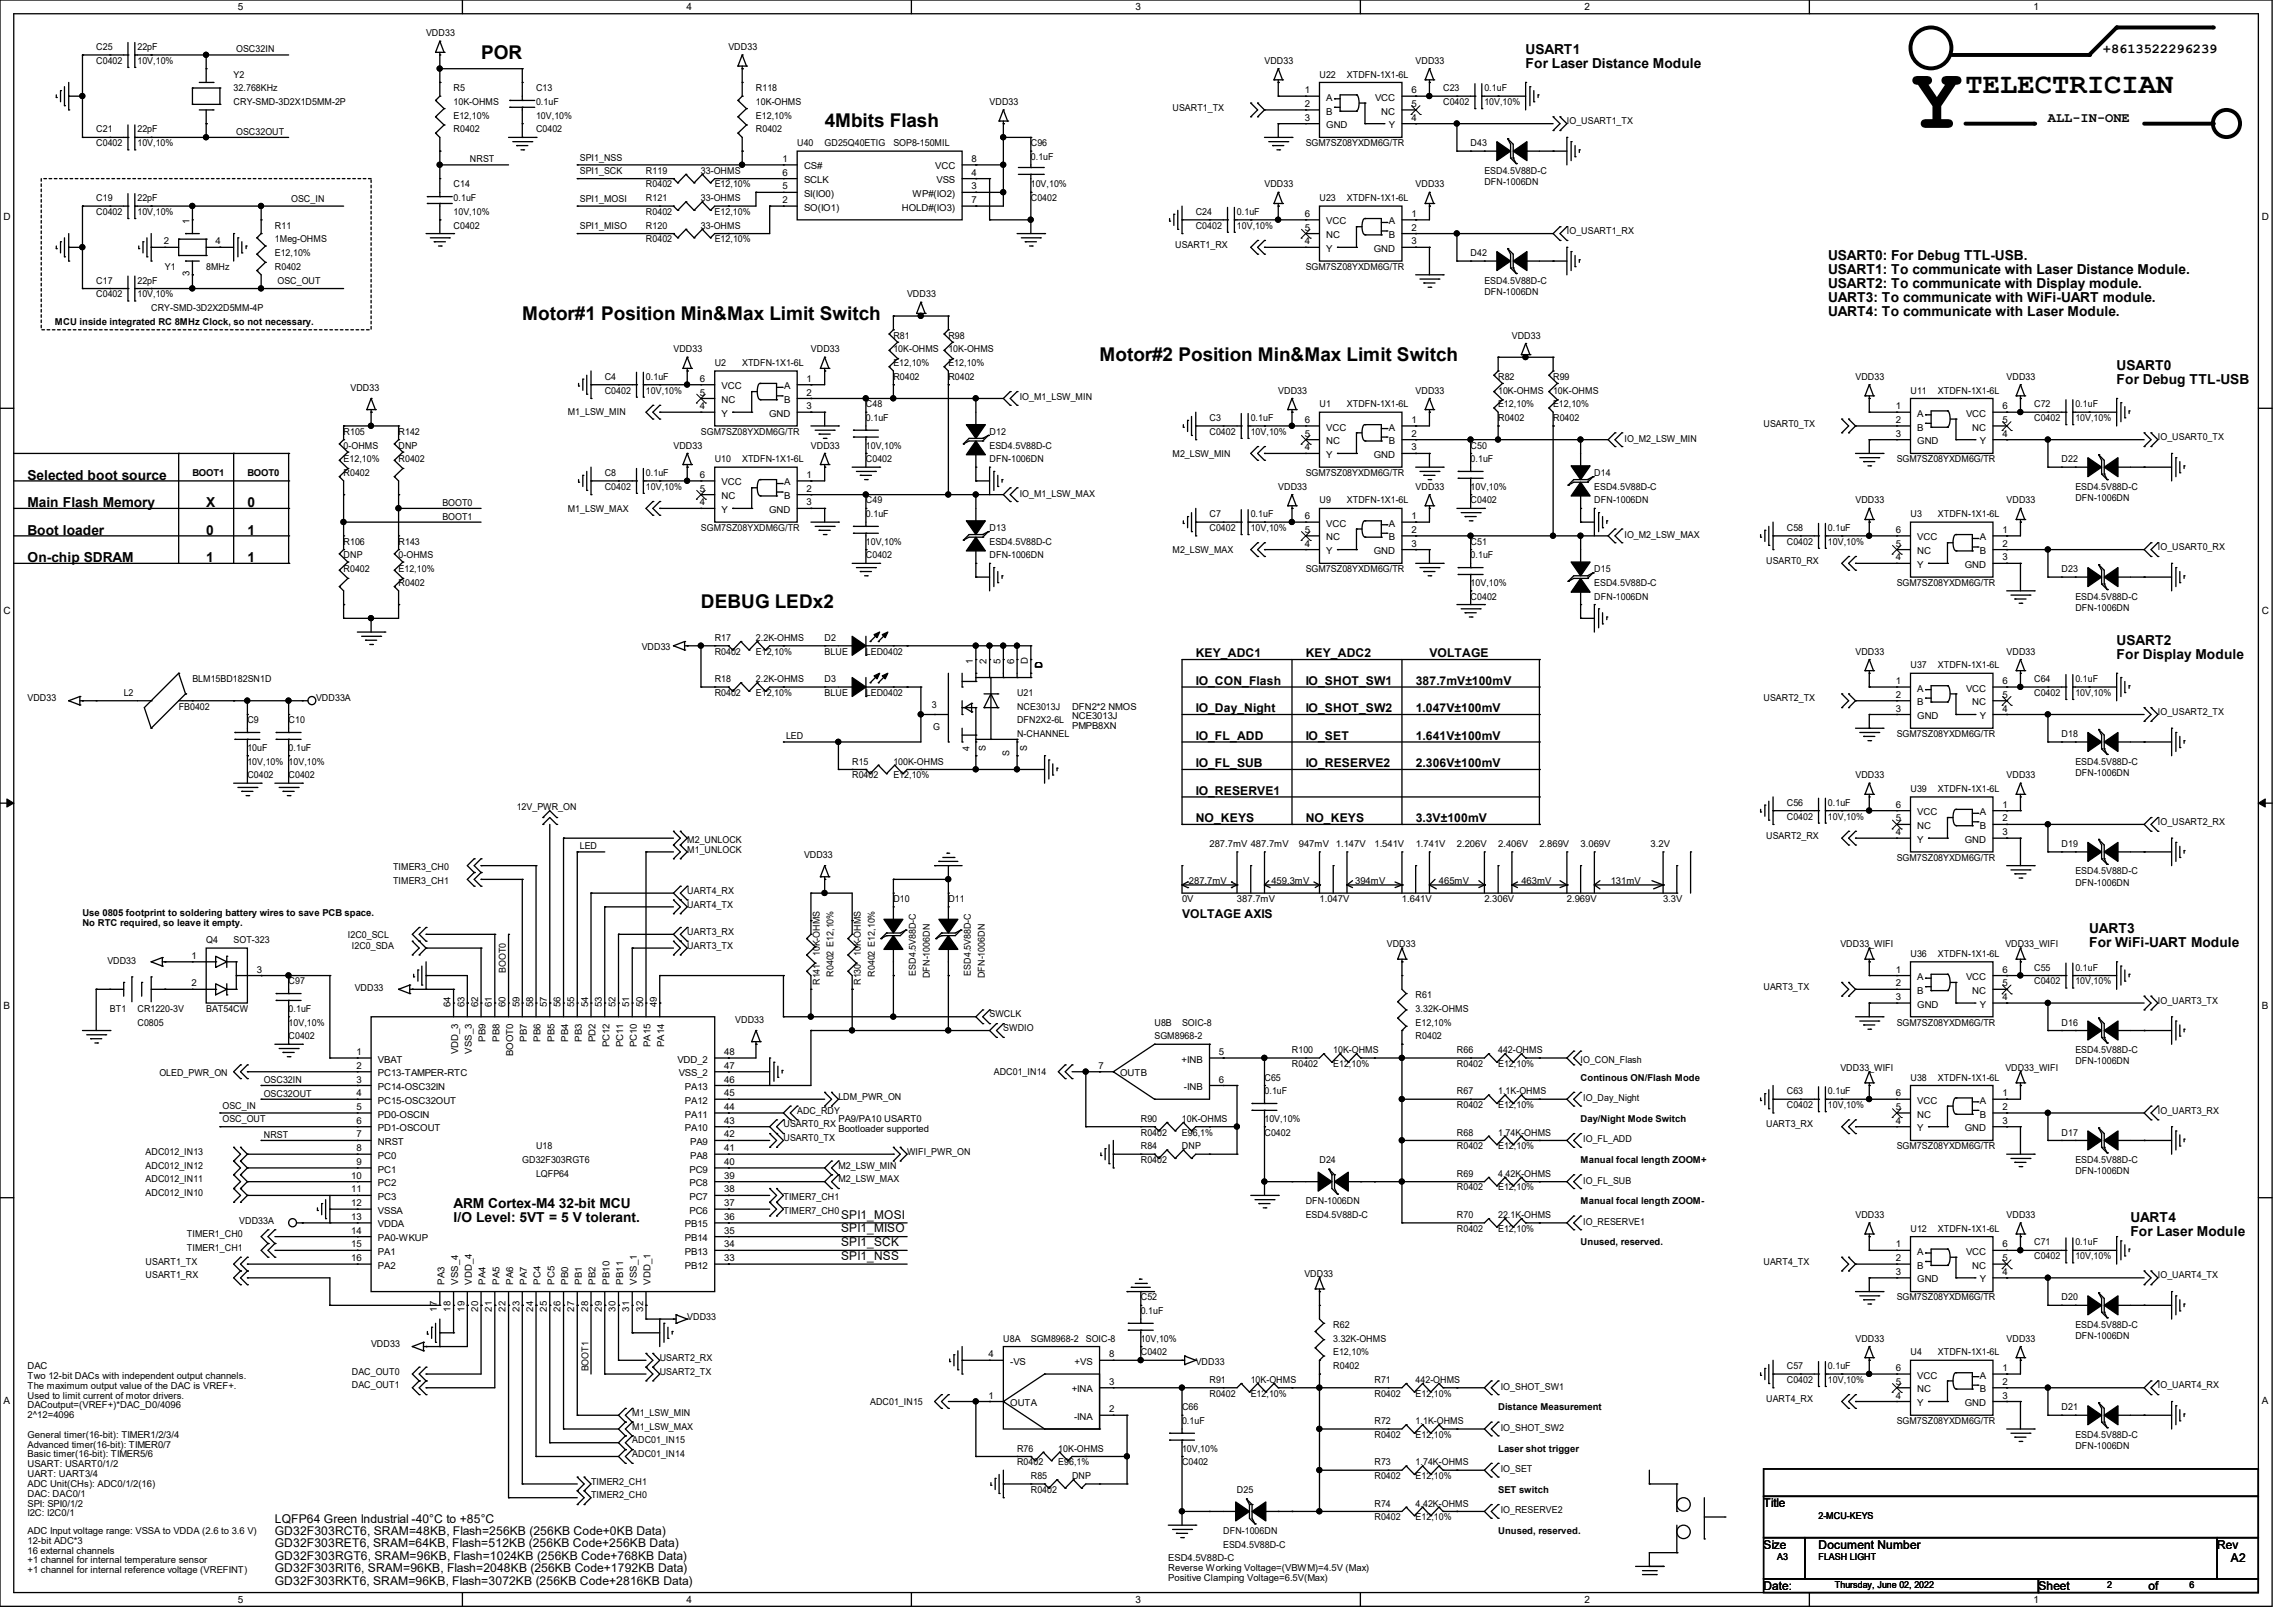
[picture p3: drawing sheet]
<svg xmlns="http://www.w3.org/2000/svg" width="297mm" height="210mm" viewBox="0 0 297 210" stroke-linecap="round" stroke-linejoin="round" font-family="sans-serif">
<defs><g id="words">
<text font-size="11.3" x="247.1" y="16.6">Y</text>
<text font-size="3.7" x="254.3" y="12.1">TELECTRICIAN</text>
<g font-size="2.5">
<text x="62.2" y="7.6">POR</text>
<text x="106.7" y="16.5">4Mbits Flash</text>
<text x="67.6" y="41.4">Motor#1 Position Min&amp;Max Limit Switch</text>
<text x="142.2" y="46.7">Motor#2 Position Min&amp;Max Limit Switch</text>
<text x="90.7" y="78.7">DEBUG LEDx2</text>
</g>
<g font-size="1.8">
<text x="197.4" y="7">USART1</text>
<text x="197.4" y="8.8">For Laser Distance Module</text>
<text x="272" y="6.9">+8613522296239</text>
<text x="264.9" y="15.7">ALL-IN-ONE</text>
<text x="236.5" y="33.7">USART0: For Debug TTL-USB.</text>
<text x="236.5" y="35.5">USART1: To communicate with Laser Distance Module.</text>
<text x="236.5" y="37.3">USART2: To communicate with Display module.</text>
<text x="236.5" y="39.1">UART3: To communicate with WiFi-UART module.</text>
<text x="236.5" y="40.9">UART4: To communicate with Laser Module.</text>
<text x="273.8" y="47.9">USART0</text>
<text x="273.8" y="49.7">For Debug TTL-USB</text>
<text x="3.6" y="62.1">Selected boot source</text>
<text x="3.6" y="65.7">Main Flash Memory</text>
<text x="26.7" y="65.7">X</text>
<text x="32" y="65.7">0</text>
<text x="3.6" y="69.2">Boot loader</text>
<text x="26.7" y="69.2">0</text>
<text x="32" y="69.2">1</text>
<text x="3.6" y="72.8">On-chip SDRAM</text>
<text x="26.7" y="72.8">1</text>
<text x="32" y="72.8">1</text>
<text x="273.8" y="83.4">USART2</text>
<text x="273.8" y="85.3">For Display Module</text>
<text x="270.3" y="120.8">UART3</text>
<text x="270.3" y="122.6">For WiFi-UART Module</text>
<text x="58.7" y="156.3">ARM Cortex-M4 32-bit MCU</text>
<text x="58.7" y="158.1">I/O Level: 5VT = 5 V tolerant.</text>
<text x="275.6" y="158.1">UART4</text>
<text x="275.6" y="159.9">For Laser Module</text>
</g>
<g font-size="1.6">
<text x="154.7" y="88.6">IO_CON_Flash</text>
<text x="154.7" y="85">KEY_ADC1</text>
<text x="168.9" y="85">KEY_ADC2</text>
<text x="168.9" y="88.6">IO_SHOT_SW1</text>
<text x="183.1" y="88.6">387.7mV±100mV</text>
<text x="184.9" y="85">VOLTAGE</text>
<text x="154.7" y="92.2">IO_Day_Night</text>
<text x="154.7" y="95.7">IO_FL_ADD</text>
<text x="168.9" y="95.7">IO_SET</text>
<text x="168.9" y="92.2">IO_SHOT_SW2</text>
<text x="183.1" y="92.2">1.047V±100mV</text>
<text x="183.1" y="95.7">1.641V±100mV</text>
<text x="154.7" y="99.3">IO_FL_SUB</text>
<text x="168.9" y="99.3">IO_RESERVE2</text>
<text x="183.1" y="99.3">2.306V±100mV</text>
<text x="154.7" y="102.8">IO_RESERVE1</text>
<text x="154.7" y="106.4">NO_KEYS</text>
<text x="168.9" y="106.4">NO_KEYS</text>
<text x="183.1" y="106.4">3.3V±100mV</text>
<text x="152.9" y="118.8">VOLTAGE AXIS</text>
<text x="108.8" y="157.7">SPI1_MOSI</text>
<text x="108.8" y="159.5">SPI1_MISO</text>
<text x="108.8" y="161.2">SPI1_SCK</text>
<text x="108.8" y="163">SPI1_NSS</text>
<text x="35.6" y="197">LQFP64 Green Industrial -40°C to +85°C</text>
<text x="228.1" y="195.1">Title</text>
<text x="35.6" y="198.6">GD32F303RCT6, SRAM=48KB, Flash=256KB (256KB Code+0KB Data)</text>
<text x="35.6" y="200.2">GD32F303RET6, SRAM=64KB, Flash=512KB (256KB Code+256KB Data)</text>
<text x="35.6" y="201.8">GD32F303RGT6, SRAM=96KB, Flash=1024KB (256KB Code+768KB Data)</text>
<text x="35.6" y="203.5">GD32F303RIT6, SRAM=96KB, Flash=2048KB (256KB Code+1792KB Data)</text>
<text x="228.1" y="200.4">Size</text>
<text x="235.2" y="200.4">Document Number</text>
<text x="286.8" y="200.4">Rev</text>
<text x="288.6" y="202.2">A2</text>
<text x="35.6" y="205.1">GD32F303RKT6, SRAM=96KB, Flash=3072KB (256KB Code+2816KB Data)</text>
<text x="228.1" y="205.7">Date:</text>
<text x="263.7" y="205.7">Sheet</text>
<text x="277.9" y="205.7">of</text>
</g>
<g font-size="1.3">
<text x="30.8" y="1.3">5</text>
<text x="88.8" y="1.3">4</text>
<text x="146.9" y="1.3">3</text>
<text x="205" y="1.3">2</text>
<text x="263.1" y="1.3">1</text>
<text x=".5" y="28.4">D</text>
<text x="292.6" y="28.4">D</text>
<text x=".5" y="79.5">C</text>
<text x="292.6" y="79.5">C</text>
<text x=".5" y="130.6">B</text>
<text x="292.6" y="130.6">B</text>
<text x=".5" y="181.7">A</text>
<text x="292.6" y="181.7">A</text>
<text x="30.8" y="207.4">5</text>
<text x="88.8" y="207.4">4</text>
<text x="146.9" y="207.4">3</text>
<text x="205" y="207.4">2</text>
<text x="263.1" y="207.4">1</text>
</g>
<g font-size="1.2">
<text x="55.1" y="4.7">VDD33</text>
<text x="12.4" y="6.5">C25</text>
<text x="12.4" y="8.3">C0402</text>
<text x="17.8" y="6.5">22pF</text>
<text x="17.8" y="8.3">10V,10%</text>
<text x="30.2" y="10">Y2</text>
<text x="30.2" y="11.8">32.768KHz</text>
<text x="30.6" y="6.8">OSC32IN</text>
<text x="58.7" y="11.8">R5</text>
<text x="69.3" y="11.8">C13</text>
<text x="94.2" y="6.5">VDD33</text>
<text x="97.8" y="11.8">R118</text>
<text x="163.6" y="8.3">VDD33</text>
<text x="170.7" y="10">U22</text>
<text x="174.2" y="10">XTDFN-1X1-6L</text>
<text x="183.1" y="8.3">VDD33</text>
<text x="186.7" y="11.8">C23</text>
<text x="192" y="11.8">0.1uF</text>
<text x="12.4" y="17.1">C21</text>
<text x="17.8" y="17.1">22pF</text>
<text x="30.2" y="13.6">CRY-SMD-3D2X1D5MM-2P</text>
<text x="30.6" y="17.4">OSC32OUT</text>
<text x="58.7" y="13.6">10K-OHMS</text>
<text x="58.7" y="17.1">R0402</text>
<text x="58.7" y="15.4">E12,10%</text>
<text x="69.3" y="13.6">0.1uF</text>
<text x="69.3" y="17.1">C0402</text>
<text x="69.3" y="15.4">10V,10%</text>
<text x="97.8" y="13.6">10K-OHMS</text>
<text x="97.8" y="17.1">R0402</text>
<text x="97.8" y="15.4">E12,10%</text>
<text x="128" y="13.6">VDD33</text>
<text x="151.7" y="14.3">USART1_TX</text>
<text x="168.8" y="12.1">1</text>
<text x="168.8" y="13.8">2</text>
<text x="168.8" y="15.6">3</text>
<text x="171.6" y="13">A</text>
<text x="171.6" y="14.8">B</text>
<text x="171.6" y="16.6">GND</text>
<text x="177.9" y="13">VCC</text>
<text x="178.7" y="14.8">NC</text>
<text x="179.7" y="16.6">Y</text>
<text x="182.6" y="12.1">6</text>
<text x="182.6" y="13.8">5</text>
<text x="182.6" y="15.6">4</text>
<text x="186.7" y="13.6">C0402</text>
<text x="192" y="13.6">10V,10%</text>
<text x="202.7" y="16.1">IO_USART1_TX</text>
<text x="12.4" y="18.9">C0402</text>
<text x="17.8" y="18.9">10V,10%</text>
<text x="60.8" y="21">NRST</text>
<text x="75" y="20.8">SPI1_NSS</text>
<text x="75" y="22.6">SPI1_SCK</text>
<text x="83.6" y="22.5">R119</text>
<text x="90.7" y="22.5">33-OHMS</text>
<text x="101.2" y="21">1</text>
<text x="101.2" y="22.7">6</text>
<text x="103.1" y="18.9">U40</text>
<text x="104" y="21.9">CS#</text>
<text x="104" y="23.7">SCLK</text>
<text x="106.7" y="18.9">GD25Q40ETIG</text>
<text x="115.6" y="18.9">SOP8-150MIL</text>
<text x="121" y="21.9">VCC</text>
<text x="121.2" y="23.7">VSS</text>
<text x="125.7" y="22.7">4</text>
<text x="125.7" y="21">8</text>
<text x="133.3" y="18.9">C96</text>
<text x="133.3" y="20.7">0.1uF</text>
<text x="168.9" y="18.9">SGM7SZ08YXDM6G/TR</text>
<text x="190.2" y="18.9">D43</text>
<text x="192" y="22.5">ESD4.5V88D-C</text>
<text x="192" y="23.9">DFN-1006DN</text>
<text x="12.4" y="26">C19</text>
<text x="12.4" y="27.8">C0402</text>
<text x="17.8" y="26">22pF</text>
<text x="17.8" y="27.8">10V,10%</text>
<text x="24.5" y="29" transform="rotate(-90 24.5 29)">1</text>
<text x="35.6" y="29.6">R11</text>
<text x="37.7" y="26.1">OSC_IN</text>
<text x="58.7" y="24.3">C14</text>
<text x="58.7" y="26">0.1uF</text>
<text x="58.7" y="29.6">C0402</text>
<text x="58.7" y="27.8">10V,10%</text>
<text x="75" y="26.1">SPI1_MOSI</text>
<text x="75" y="29.7">SPI1_MISO</text>
<text x="83.6" y="29.6">R120</text>
<text x="83.6" y="26">R121</text>
<text x="83.6" y="27.8">R0402</text>
<text x="83.6" y="24.3">R0402</text>
<text x="90.7" y="29.6">33-OHMS</text>
<text x="90.7" y="26">33-OHMS</text>
<text x="92.4" y="27.8">E12,10%</text>
<text x="92.5" y="24.3">E12,10%</text>
<text x="101.2" y="26.3">2</text>
<text x="101.2" y="24.5">5</text>
<text x="104" y="27.3">SO(IO1)</text>
<text x="104" y="25.5">SI(IO0)</text>
<text x="116.7" y="27.3">HOLD#(IO3)</text>
<text x="118" y="25.5">WP#(IO2)</text>
<text x="125.7" y="24.5">3</text>
<text x="125.7" y="26.3">7</text>
<text x="133.3" y="26">C0402</text>
<text x="133.3" y="24.3">10V,10%</text>
<text x="154.7" y="27.8">C24</text>
<text x="154.7" y="29.6">C0402</text>
<text x="160" y="27.8">0.1uF</text>
<text x="160" y="29.6">10V,10%</text>
<text x="163.6" y="24.3">VDD33</text>
<text x="168.8" y="28.1">6</text>
<text x="168.8" y="29.8">5</text>
<text x="170.7" y="26">U23</text>
<text x="171.6" y="29">VCC</text>
<text x="174.2" y="26">XTDFN-1X1-6L</text>
<text x="179.7" y="29">A</text>
<text x="182.6" y="28.1">1</text>
<text x="182.6" y="29.8">2</text>
<text x="183.1" y="24.3">VDD33</text>
<text x="21.2" y="31.6">2</text>
<text x="21.3" y="34.9">Y1</text>
<text x="24.5" y="35.7" transform="rotate(-90 24.5 35.7)">3</text>
<text x="26.7" y="34.9">8MHz</text>
<text x="27.9" y="31.6">4</text>
<text x="35.6" y="31.4">1Meg-OHMS</text>
<text x="35.6" y="34.9">R0402</text>
<text x="35.6" y="33.1">E12,10%</text>
<text x="83.6" y="31.4">R0402</text>
<text x="92.5" y="31.4">E12,10%</text>
<text x="152" y="32.1">USART1_RX</text>
<text x="168.8" y="31.6">4</text>
<text x="168.9" y="34.9">SGM7SZ08YXDM6G/TR</text>
<text x="171.6" y="30.8">NC</text>
<text x="171.6" y="32.6">Y</text>
<text x="177.7" y="32.6">GND</text>
<text x="179.7" y="30.8">B</text>
<text x="182.6" y="31.6">3</text>
<text x="190.2" y="33.1">D42</text>
<text x="202.7" y="30.3">IO_USART1_RX</text>
<text x="12.4" y="36.7">C17</text>
<text x="12.4" y="38.5">C0402</text>
<text x="17.8" y="36.7">22pF</text>
<text x="17.8" y="38.5">10V,10%</text>
<text x="19.6" y="40.3">CRY-SMD-3D2X2D5MM-4P</text>
<text x="35.9" y="36.8">OSC_OUT</text>
<text x="117.3" y="38.5">VDD33</text>
<text x="192" y="36.7">ESD4.5V88D-C</text>
<text x="192" y="38.1">DFN-1006DN</text>
<text x="7.1" y="42">MCU inside integrated RC 8MHz Clock, so not necessary.</text>
<text x="87.1" y="45.6">VDD33</text>
<text x="92.5" y="47.4">U2</text>
<text x="96" y="47.4">XTDFN-1X1-6L</text>
<text x="104.9" y="45.6">VDD33</text>
<text x="115.6" y="43.8">R81</text>
<text x="115.6" y="45.6">10K-OHMS</text>
<text x="115.6" y="47.4">E12,10%</text>
<text x="122.7" y="43.8">R98</text>
<text x="122.7" y="45.6">10K-OHMS</text>
<text x="122.7" y="47.4">E12,10%</text>
<text x="195.6" y="43.8">VDD33</text>
<text x="45.3" y="50.6">VDD33</text>
<text x="73.4" y="53.8">M1_LSW_MIN</text>
<text x="78.2" y="49.1">C4</text>
<text x="78.2" y="50.9">C0402</text>
<text x="83.6" y="49.1">0.1uF</text>
<text x="83.6" y="50.9">10V,10%</text>
<text x="90.5" y="49.4">6</text>
<text x="90.5" y="51.2">5</text>
<text x="90.5" y="53">4</text>
<text x="93.3" y="50.4">VCC</text>
<text x="93.3" y="52.2">NC</text>
<text x="93.3" y="53.9">Y</text>
<text x="99.5" y="53.9">GND</text>
<text x="101.4" y="50.4">A</text>
<text x="101.4" y="52.2">B</text>
<text x="104.3" y="49.4">1</text>
<text x="104.3" y="51.2">2</text>
<text x="104.3" y="53">3</text>
<text x="112" y="52.7">C48</text>
<text x="115.6" y="49.1">R0402</text>
<text x="122.7" y="49.1">R0402</text>
<text x="131.9" y="51.8">IO_M1_LSW_MIN</text>
<text x="165.3" y="50.9">VDD33</text>
<text x="170.7" y="52.7">U1</text>
<text x="174.2" y="52.7">XTDFN-1X1-6L</text>
<text x="183.1" y="50.9">VDD33</text>
<text x="193.8" y="49.1">R82</text>
<text x="193.8" y="50.9">10K-OHMS</text>
<text x="193.8" y="52.7">E12,10%</text>
<text x="200.9" y="49.1">R99</text>
<text x="200.9" y="50.9">10K-OHMS</text>
<text x="200.9" y="52.7">E12,10%</text>
<text x="240" y="49.1">VDD33</text>
<text x="245.2" y="53">1</text>
<text x="247.1" y="50.9">U11</text>
<text x="248" y="53.9">A</text>
<text x="250.7" y="50.9">XTDFN-1X1-6L</text>
<text x="254.3" y="53.9">VCC</text>
<text x="259" y="53">6</text>
<text x="259.6" y="49.1">VDD33</text>
<text x="263.1" y="52.7">C72</text>
<text x="268.5" y="52.7">0.1uF</text>
<text x="44.4" y="56.3">R105</text>
<text x="44.4" y="58">0-OHMS</text>
<text x="44.4" y="59.8">E12,10%</text>
<text x="51.6" y="56.3">R142</text>
<text x="51.6" y="58">DNP</text>
<text x="51.6" y="59.8">R0402</text>
<text x="87.1" y="58">VDD33</text>
<text x="90.7" y="56.3">SGM7SZ08YXDM6G/TR</text>
<text x="92.5" y="59.8">U10</text>
<text x="96" y="59.8">XTDFN-1X1-6L</text>
<text x="104.9" y="58">VDD33</text>
<text x="112" y="54.5">0.1uF</text>
<text x="112" y="58">10V,10%</text>
<text x="112" y="59.8">C0402</text>
<text x="128" y="56.3">D12</text>
<text x="128" y="58">ESD4.5V88D-C</text>
<text x="128" y="59.8">DFN-1006DN</text>
<text x="151.7" y="59.1">M2_LSW_MIN</text>
<text x="156.5" y="54.5">C3</text>
<text x="156.5" y="56.3">C0402</text>
<text x="161.8" y="54.5">0.1uF</text>
<text x="161.8" y="56.3">10V,10%</text>
<text x="168.8" y="54.7">6</text>
<text x="168.8" y="56.5">5</text>
<text x="168.8" y="58.3">4</text>
<text x="171.6" y="55.7">VCC</text>
<text x="171.6" y="57.5">NC</text>
<text x="171.6" y="59.3">Y</text>
<text x="177.7" y="59.3">GND</text>
<text x="179.7" y="55.7">A</text>
<text x="179.7" y="57.5">B</text>
<text x="182.6" y="54.7">1</text>
<text x="182.6" y="56.5">2</text>
<text x="182.6" y="58.3">3</text>
<text x="190.2" y="58">C50</text>
<text x="190.2" y="59.8">0.1uF</text>
<text x="193.8" y="54.5">R0402</text>
<text x="200.9" y="54.5">R0402</text>
<text x="210.1" y="57.1">IO_M2_LSW_MIN</text>
<text x="228.1" y="55.2">USART0_TX</text>
<text x="245.2" y="54.7">2</text>
<text x="245.2" y="56.5">3</text>
<text x="245.4" y="59.8">SGM7SZ08YXDM6G/TR</text>
<text x="248" y="55.7">B</text>
<text x="248" y="57.5">GND</text>
<text x="255.1" y="55.7">NC</text>
<text x="256.1" y="57.5">Y</text>
<text x="259" y="54.7">5</text>
<text x="259" y="56.5">4</text>
<text x="263.1" y="54.5">C0402</text>
<text x="266.7" y="59.8">D22</text>
<text x="268.5" y="54.5">10V,10%</text>
<text x="279.1" y="57">IO_USART0_TX</text>
<text x="24.9" y="61.6">BOOT1</text>
<text x="32" y="61.6">BOOT0</text>
<text x="44.4" y="61.6">R0402</text>
<text x="57.2" y="65.4">BOOT0</text>
<text x="78.2" y="61.6">C8</text>
<text x="78.2" y="63.4">C0402</text>
<text x="83.6" y="61.6">0.1uF</text>
<text x="83.6" y="63.4">10V,10%</text>
<text x="90.5" y="61.8">6</text>
<text x="90.5" y="63.6">5</text>
<text x="90.5" y="65.4">4</text>
<text x="93.3" y="62.8">VCC</text>
<text x="93.3" y="64.6">NC</text>
<text x="101.4" y="62.8">A</text>
<text x="101.4" y="64.6">B</text>
<text x="104.3" y="61.8">1</text>
<text x="104.3" y="63.6">2</text>
<text x="104.3" y="65.4">3</text>
<text x="112" y="65.2">C49</text>
<text x="131.9" y="64.3">IO_M1_LSW_MAX</text>
<text x="165.3" y="63.4">VDD33</text>
<text x="168.9" y="61.6">SGM7SZ08YXDM6G/TR</text>
<text x="170.7" y="65.2">U9</text>
<text x="174.2" y="65.2">XTDFN-1X1-6L</text>
<text x="183.1" y="63.4">VDD33</text>
<text x="190.2" y="63.4">10V,10%</text>
<text x="190.2" y="65.2">C0402</text>
<text x="206.2" y="61.6">D14</text>
<text x="206.2" y="63.4">ESD4.5V88D-C</text>
<text x="206.2" y="65.2">DFN-1006DN</text>
<text x="240" y="65.2">VDD33</text>
<text x="259.6" y="65.2">VDD33</text>
<text x="268.5" y="63.4">ESD4.5V88D-C</text>
<text x="268.5" y="64.8">DFN-1006DN</text>
<text x="44.4" y="70.5">R106</text>
<text x="51.6" y="70.5">R143</text>
<text x="57.2" y="67.2">BOOT1</text>
<text x="73.4" y="66.2">M1_LSW_MAX</text>
<text x="90.7" y="68.7">SGM7SZ08YXDM6G/TR</text>
<text x="93.3" y="66.4">Y</text>
<text x="99.5" y="66.4">GND</text>
<text x="112" y="66.9">0.1uF</text>
<text x="112" y="70.5">10V,10%</text>
<text x="128" y="68.7">D13</text>
<text x="128" y="70.5">ESD4.5V88D-C</text>
<text x="151.7" y="71.5">M2_LSW_MAX</text>
<text x="156.5" y="66.9">C7</text>
<text x="156.5" y="68.7">C0402</text>
<text x="161.8" y="66.9">0.1uF</text>
<text x="161.8" y="68.7">10V,10%</text>
<text x="168.8" y="67.2">6</text>
<text x="168.8" y="69">5</text>
<text x="168.8" y="70.7">4</text>
<text x="171.6" y="68.2">VCC</text>
<text x="171.6" y="69.9">NC</text>
<text x="171.6" y="71.7">Y</text>
<text x="177.7" y="71.7">GND</text>
<text x="179.7" y="68.2">A</text>
<text x="179.7" y="69.9">B</text>
<text x="182.6" y="67.2">1</text>
<text x="182.6" y="69">2</text>
<text x="182.6" y="70.7">3</text>
<text x="190.2" y="70.5">C51</text>
<text x="210.1" y="69.6">IO_M2_LSW_MAX</text>
<text x="231.1" y="68.7">C58</text>
<text x="231.1" y="70.5">C0402</text>
<text x="236.5" y="68.7">0.1uF</text>
<text x="236.5" y="70.5">10V,10%</text>
<text x="245.2" y="69">6</text>
<text x="245.2" y="70.7">5</text>
<text x="247.1" y="66.9">U3</text>
<text x="248" y="69.9">VCC</text>
<text x="248" y="71.7">NC</text>
<text x="250.7" y="66.9">XTDFN-1X1-6L</text>
<text x="256.1" y="69.9">A</text>
<text x="256.1" y="71.7">B</text>
<text x="259" y="69">1</text>
<text x="259" y="70.7">2</text>
<text x="279.1" y="71.2">IO_USART0_RX</text>
<text x="44.4" y="72.3">DNP</text>
<text x="44.4" y="74">R0402</text>
<text x="51.6" y="72.3">0-OHMS</text>
<text x="51.6" y="75.8">R0402</text>
<text x="51.6" y="74">E12,10%</text>
<text x="112" y="72.3">C0402</text>
<text x="128" y="72.3">DFN-1006DN</text>
<text x="168.9" y="74">SGM7SZ08YXDM6G/TR</text>
<text x="190.2" y="72.3">0.1uF</text>
<text x="190.2" y="75.8">10V,10%</text>
<text x="190.2" y="77.6">C0402</text>
<text x="206.2" y="74">D15</text>
<text x="206.2" y="75.8">ESD4.5V88D-C</text>
<text x="206.2" y="77.6">DFN-1006DN</text>
<text x="228.5" y="73">USART0_RX</text>
<text x="245.2" y="72.5">4</text>
<text x="245.4" y="75.8">SGM7SZ08YXDM6G/TR</text>
<text x="248" y="73.5">Y</text>
<text x="254.2" y="73.5">GND</text>
<text x="259" y="72.5">3</text>
<text x="266.7" y="74">D23</text>
<text x="268.5" y="77.6">ESD4.5V88D-C</text>
<text x="92.5" y="82.9">R17</text>
<text x="97.8" y="82.9">2.2K-OHMS</text>
<text x="106.7" y="82.9">D2</text>
<text x="268.5" y="79">DFN-1006DN</text>
<text x="24.9" y="88.3">BLM15BD182SN1D</text>
<text x="83" y="84.2">VDD33</text>
<text x="92.5" y="88.3">R18</text>
<text x="92.5" y="84.7">R0402</text>
<text x="97.8" y="88.3">2.2K-OHMS</text>
<text x="97.8" y="84.7">E12,10%</text>
<text x="106.7" y="88.3">D3</text>
<text x="106.7" y="84.7">BLUE</text>
<text x="112" y="84.7">LED0402</text>
<text x="125.9" y="85.9" transform="rotate(-90 125.9 85.9)">1</text>
<text x="127.6" y="85.9" transform="rotate(-90 127.6 85.9)">2</text>
<text x="129.4" y="85.9" transform="rotate(-90 129.4 85.9)">5</text>
<text x="131.2" y="85.9" transform="rotate(-90 131.2 85.9)">6</text>
<text x="133" y="85.9" transform="rotate(-90 133 85.9)">D</text>
<text x="134.8" y="86.4" transform="rotate(-90 134.8 86.4)">D</text>
<text x="240" y="84.7">VDD33</text>
<text x="245.2" y="88.5">1</text>
<text x="247.1" y="86.5">U37</text>
<text x="248" y="89.5">A</text>
<text x="250.7" y="86.5">XTDFN-1X1-6L</text>
<text x="254.3" y="89.5">VCC</text>
<text x="259" y="88.5">6</text>
<text x="259.6" y="84.7">VDD33</text>
<text x="263.1" y="88.3">C64</text>
<text x="268.5" y="88.3">0.1uF</text>
<text x="3.6" y="90.8">VDD33</text>
<text x="16" y="90">L2</text>
<text x="23.1" y="91.8">FB0402</text>
<text x="32" y="93.6">C9</text>
<text x="37.3" y="93.6">C10</text>
<text x="40.9" y="90.8">VDD33A</text>
<text x="92.5" y="90">R0402</text>
<text x="97.8" y="90">E12,10%</text>
<text x="101.7" y="95.7">LED</text>
<text x="106.7" y="90">BLUE</text>
<text x="112" y="90">LED0402</text>
<text x="120.6" y="91.7">3</text>
<text x="120.7" y="94.5">G</text>
<text x="131.6" y="90">U21</text>
<text x="131.6" y="91.8">NCE3013J</text>
<text x="131.6" y="93.6">DFN2X2-6L</text>
<text x="131.6" y="95.4">N-CHANNEL</text>
<text x="138.7" y="91.8">DFN2*2 NMOS</text>
<text x="138.7" y="93.1">NCE3013J</text>
<text x="138.7" y="94.4">PMPB8XN</text>
<text x="228.1" y="90.8">USART2_TX</text>
<text x="245.2" y="90.3">2</text>
<text x="245.2" y="92.1">3</text>
<text x="245.4" y="95.4">SGM7SZ08YXDM6G/TR</text>
<text x="248" y="91.3">B</text>
<text x="248" y="93">GND</text>
<text x="255.1" y="91.3">NC</text>
<text x="256.1" y="93">Y</text>
<text x="259" y="90.3">5</text>
<text x="259" y="92.1">4</text>
<text x="263.1" y="90">C0402</text>
<text x="266.7" y="95.4">D18</text>
<text x="268.5" y="90">10V,10%</text>
<text x="279.1" y="92.5">IO_USART2_TX</text>
<text x="32" y="97.2">10uF</text>
<text x="32" y="98.9">10V,10% 10V,10%</text>
<text x="32" y="100.7">C0402</text>
<text x="37.3" y="97.2">0.1uF</text>
<text x="37.3" y="100.7">C0402</text>
<text x="110.2" y="98.9">R15</text>
<text x="110.2" y="100.7">R0402</text>
<text x="115.6" y="98.9">100K-OHMS</text>
<text x="115.6" y="100.7">E12,10%</text>
<text x="125.4" y="97.2" transform="rotate(-90 125.4 97.2)">4</text>
<text x="127.5" y="97.2" transform="rotate(-90 127.5 97.2)">S</text>
<text x="130.6" y="97.8" transform="rotate(-90 130.6 97.8)">S</text>
<text x="132.9" y="97.2" transform="rotate(-90 132.9 97.2)">S</text>
<text x="240" y="100.7">VDD33</text>
<text x="259.6" y="100.7">VDD33</text>
<text x="268.5" y="98.9">ESD4.5V88D-C</text>
<text x="268.5" y="100.4">DFN-1006DN</text>
<text x="66.8" y="104.8">12V_PWR_ON</text>
<text x="231.1" y="104.3">C56</text>
<text x="231.1" y="106">C0402</text>
<text x="236.5" y="104.3">0.1uF</text>
<text x="236.5" y="106">10V,10%</text>
<text x="245.2" y="104.5">6</text>
<text x="245.2" y="106.3">5</text>
<text x="247.1" y="102.5">U39</text>
<text x="248" y="105.5">VCC</text>
<text x="248" y="107.3">NC</text>
<text x="250.7" y="102.5">XTDFN-1X1-6L</text>
<text x="256.1" y="105.5">A</text>
<text x="256.1" y="107.3">B</text>
<text x="259" y="104.5">1</text>
<text x="259" y="106.3">2</text>
<text x="279.1" y="106.8">IO_USART2_RX</text>
<text x="50.8" y="112.6">TIMER3_CH0</text>
<text x="75" y="109.9">LED</text>
<text x="88.9" y="110.3">M1_UNLOCK</text>
<text x="88.9" y="109">M2_UNLOCK</text>
<text x="104" y="111">VDD33</text>
<text x="156.5" y="109.6">287.7mV 487.7mV</text>
<text x="168" y="109.6">947mV</text>
<text x="172.8" y="109.6">1.147V</text>
<text x="177.8" y="109.6">1.541V</text>
<text x="183.1" y="109.6">1.741V</text>
<text x="188.5" y="109.6">2.206V</text>
<text x="193.8" y="109.6">2.406V</text>
<text x="199.1" y="109.6">2.869V</text>
<text x="204.5" y="109.6">3.069V</text>
<text x="213.5" y="109.6">3.2V</text>
<text x="228.5" y="108.5">USART2_RX</text>
<text x="245.2" y="108.1">4</text>
<text x="245.4" y="111.4">SGM7SZ08YXDM6G/TR</text>
<text x="248" y="109">Y</text>
<text x="254.2" y="109">GND</text>
<text x="259" y="108.1">3</text>
<text x="266.7" y="109.6">D19</text>
<text x="268.5" y="113.2">ESD4.5V88D-C</text>
<text x="10.7" y="118.5">Use 0805 footprint to soldering battery wires to save PCB space.</text>
<text x="10.7" y="119.8">No RTC required, so leave it empty.</text>
<text x="50.8" y="114.4">TIMER3_CH1</text>
<text x="88.9" y="115.7">UART4_RX</text>
<text x="88.9" y="117.4">UART4_TX</text>
<text x="115.6" y="116.7">D10</text>
<text x="122.7" y="116.7">D11</text>
<text x="152.9" y="116.7">0V</text>
<text x="153.8" y="114.4">287.7mV</text>
<text x="160" y="116.7">387.7mV</text>
<text x="164.5" y="114.4">459.3mV</text>
<text x="170.7" y="116.7">1.047V</text>
<text x="175.3" y="114.4">394mV</text>
<text x="181.4" y="116.7">1.641V</text>
<text x="186.1" y="114.4">465mV</text>
<text x="192" y="116.7">2.306V</text>
<text x="196.8" y="114.4">463mV</text>
<text x="202.7" y="116.7">2.969V</text>
<text x="208.4" y="114.4">131mV</text>
<text x="215.1" y="116.7">3.3V</text>
<text x="268.5" y="114.6">DFN-1006DN</text>
<text x="13.9" y="124.7">VDD33</text>
<text x="24.8" y="124.1">1</text>
<text x="26.7" y="122">Q4</text>
<text x="30.2" y="122">SOT-323</text>
<text x="33.2" y="125.9">3</text>
<text x="45" y="121.3">I2C0_SCL</text>
<text x="45.5" y="122.8">I2C0_SDA</text>
<text x="65.4" y="125.9" transform="rotate(-90 65.4 125.9)">BOOT0</text>
<text x="88.9" y="121">UART3_RX</text>
<text x="88.9" y="122.8">UART3_TX</text>
<text x="106" y="123.7" transform="rotate(-90 106 123.7)">10K-OHMS</text>
<text x="111.4" y="123.7" transform="rotate(-90 111.4 123.7)">10K-OHMS</text>
<text x="179.4" y="122.6">VDD33</text>
<text x="238.1" y="122.6">VDD33_WIFI</text>
<text x="245.2" y="125.9">1</text>
<text x="247.1" y="123.8">U36</text>
<text x="250.7" y="123.8">XTDFN-1X1-6L</text>
<text x="259" y="125.9">6</text>
<text x="259.4" y="122.6">VDD33_WIFI</text>
<text x="263.1" y="125.6">C55</text>
<text x="268.5" y="125.6">0.1uF</text>
<text x="14.2" y="130.9">BT1</text>
<text x="17.8" y="130.9">CR1220-3V</text>
<text x="24.8" y="127.6">2</text>
<text x="26.7" y="130.9">BAT54CW</text>
<text x="37.3" y="127.4">C97</text>
<text x="37.3" y="130.9">0.1uF</text>
<text x="45.9" y="128.3">VDD33</text>
<text x="58.3" y="130.3" transform="rotate(-90 58.3 130.3)">64</text>
<text x="60.1" y="130.3" transform="rotate(-90 60.1 130.3)">63</text>
<text x="61.8" y="130.3" transform="rotate(-90 61.8 130.3)">62</text>
<text x="63.6" y="130.3" transform="rotate(-90 63.6 130.3)">61</text>
<text x="65.4" y="130.3" transform="rotate(-90 65.4 130.3)">60</text>
<text x="67.2" y="130.3" transform="rotate(-90 67.2 130.3)">59</text>
<text x="69" y="130.3" transform="rotate(-90 69 130.3)">58</text>
<text x="70.7" y="130.3" transform="rotate(-90 70.7 130.3)">57</text>
<text x="72.5" y="130.3" transform="rotate(-90 72.5 130.3)">56</text>
<text x="74.3" y="130.3" transform="rotate(-90 74.3 130.3)">55</text>
<text x="76.1" y="130.3" transform="rotate(-90 76.1 130.3)">54</text>
<text x="77.9" y="130.3" transform="rotate(-90 77.9 130.3)">53</text>
<text x="79.6" y="130.3" transform="rotate(-90 79.6 130.3)">52</text>
<text x="81.4" y="130.3" transform="rotate(-90 81.4 130.3)">51</text>
<text x="83.2" y="130.3" transform="rotate(-90 83.2 130.3)">50</text>
<text x="85" y="130.3" transform="rotate(-90 85 130.3)">49</text>
<text x="106" y="127.5" transform="rotate(-90 106 127.5)">R141</text>
<text x="107.8" y="126.4" transform="rotate(-90 107.8 126.4)">R0402 E12,10%</text>
<text x="111.4" y="127.5" transform="rotate(-90 111.4 127.5)">R130</text>
<text x="113.2" y="126.4" transform="rotate(-90 113.2 126.4)">R0402 E12,10%</text>
<text x="118.5" y="126.2" transform="rotate(-90 118.5 126.2)">ESD4.5V88D-C</text>
<text x="120.3" y="126.6" transform="rotate(-90 120.3 126.6)">DFN-1006DN</text>
<text x="125.6" y="126.2" transform="rotate(-90 125.6 126.2)">ESD4.5V88D-C</text>
<text x="127.4" y="126.6" transform="rotate(-90 127.4 126.6)">DFN-1006DN</text>
<text x="128" y="131.7">SWCLK</text>
<text x="183.1" y="129.2">R61</text>
<text x="183.1" y="130.9">3.32K-OHMS</text>
<text x="228.1" y="128.1">UART3_TX</text>
<text x="245.2" y="127.6">2</text>
<text x="245.2" y="129.4">3</text>
<text x="248" y="126.8">A</text>
<text x="248" y="128.6">B</text>
<text x="248" y="130.4">GND</text>
<text x="254.3" y="126.8">VCC</text>
<text x="255.1" y="128.6">NC</text>
<text x="256.1" y="130.4">Y</text>
<text x="259" y="127.6">5</text>
<text x="259" y="129.4">4</text>
<text x="263.1" y="127.4">C0402</text>
<text x="268.5" y="127.4">10V,10%</text>
<text x="279.1" y="129.9">IO_UART3_TX</text>
<text x="17.8" y="132.7">C0805</text>
<text x="37.3" y="134.5">C0402</text>
<text x="37.3" y="132.7">10V,10%</text>
<text x="46.1" y="136.5">1</text>
<text x="48.9" y="137.5">VBAT</text>
<text x="59.3" y="136.4" transform="rotate(-90 59.3 136.4)">VDD_3</text>
<text x="61" y="136.4" transform="rotate(-90 61 136.4)">VSS_3</text>
<text x="62.8" y="134.8" transform="rotate(-90 62.8 134.8)">PB9</text>
<text x="64.6" y="134.8" transform="rotate(-90 64.6 134.8)">PB8</text>
<text x="66.4" y="136.7" transform="rotate(-90 66.4 136.7)">BOOT0</text>
<text x="68.2" y="134.8" transform="rotate(-90 68.2 134.8)">PB7</text>
<text x="69.9" y="134.8" transform="rotate(-90 69.9 134.8)">PB6</text>
<text x="71.7" y="134.8" transform="rotate(-90 71.7 134.8)">PB5</text>
<text x="73.5" y="134.8" transform="rotate(-90 73.5 134.8)">PB4</text>
<text x="75.3" y="134.8" transform="rotate(-90 75.3 134.8)">PB3</text>
<text x="77" y="134.9" transform="rotate(-90 77 134.9)">PD2</text>
<text x="78.8" y="135.5" transform="rotate(-90 78.8 135.5)">PC12</text>
<text x="80.6" y="135.5" transform="rotate(-90 80.6 135.5)">PC11</text>
<text x="82.4" y="135.5" transform="rotate(-90 82.4 135.5)">PC10</text>
<text x="84.2" y="135.5" transform="rotate(-90 84.2 135.5)">PA15</text>
<text x="85.9" y="135.5" transform="rotate(-90 85.9 135.5)">PA14</text>
<text x="87.6" y="137.5">VDD_2</text>
<text x="93.7" y="136.5">48</text>
<text x="95.1" y="132.4">VDD33</text>
<text x="129.8" y="133.4">SWDIO</text>
<text x="149.3" y="132.7">U8B</text>
<text x="149.3" y="134.5">SGM8968-2</text>
<text x="152.9" y="137.5">+INB</text>
<text x="152.9" y="132.7">SOIC-8</text>
<text x="157.7" y="136.5">5</text>
<text x="167.1" y="136.3">R100</text>
<text x="172.5" y="136.3">10K-OHMS</text>
<text x="183.1" y="132.7">E12,10%</text>
<text x="183.1" y="134.5">R0402</text>
<text x="188.5" y="136.3">R66</text>
<text x="193.8" y="136.3">442-OHMS</text>
<text x="204.5" y="137.5">IO_CON_Flash</text>
<text x="245.4" y="132.7">SGM7SZ08YXDM6G/TR</text>
<text x="266.7" y="132.7">D16</text>
<text x="268.5" y="136.3">ESD4.5V88D-C</text>
<text x="268.5" y="137.7">DFN-1006DN</text>
<text x="20.6" y="139.3">OLED_PWR_ON</text>
<text x="28.8" y="143.5">OSC_IN</text>
<text x="34.1" y="140.1">OSC32IN</text>
<text x="34.1" y="141.9">OSC32OUT</text>
<text x="46.1" y="138.3">2</text>
<text x="46.1" y="140.1">3</text>
<text x="46.1" y="141.9">4</text>
<text x="46.1" y="143.6">5</text>
<text x="48.9" y="139.3">PC13-TAMPER-RTC</text>
<text x="48.9" y="141.1">PC14-OSC32IN</text>
<text x="48.9" y="142.8">PC15-OSC32OUT</text>
<text x="87.8" y="139.3">VSS_2</text>
<text x="88.6" y="141.1">PA13</text>
<text x="88.6" y="142.8">PA12</text>
<text x="93.7" y="138.3">47</text>
<text x="93.7" y="140.1">46</text>
<text x="93.7" y="141.9">45</text>
<text x="93.7" y="143.6">44</text>
<text x="108.5" y="142.3">LDM_PWR_ON</text>
<text x="128.6" y="139.1">ADC01_IN14</text>
<text x="142.1" y="138.3">7</text>
<text x="144.9" y="139.3">OUTB</text>
<text x="153.2" y="141.1">-INB</text>
<text x="157.7" y="140.1">6</text>
<text x="163.6" y="139.8">C65</text>
<text x="163.6" y="141.6">0.1uF</text>
<text x="167.1" y="138">R0402</text>
<text x="172.5" y="138">E12,10%</text>
<text x="188.5" y="138">R0402</text>
<text x="188.5" y="141.6">R67</text>
<text x="188.5" y="143.4">R0402</text>
<text x="193.8" y="138">E12,10%</text>
<text x="193.8" y="141.6">1.1K-OHMS</text>
<text x="193.8" y="143.4">E12,10%</text>
<text x="204.5" y="139.8">Continous ON/Flash Mode</text>
<text x="204.8" y="142.5">IO_Day_Night</text>
<text x="231.1" y="141.6">C63</text>
<text x="231.1" y="143.4">C0402</text>
<text x="236.5" y="141.6">0.1uF</text>
<text x="236.5" y="143.4">10V,10%</text>
<text x="238.1" y="138.6">VDD33_WIFI</text>
<text x="245.2" y="141.9">6</text>
<text x="245.2" y="143.6">5</text>
<text x="247.1" y="139.8">U38</text>
<text x="248" y="142.8">VCC</text>
<text x="250.7" y="139.8">XTDFN-1X1-6L</text>
<text x="256.1" y="142.8">A</text>
<text x="259" y="141.9">1</text>
<text x="259" y="143.6">2</text>
<text x="259.4" y="138.6">VDD33_WIFI</text>
<text x="18.8" y="149.4">ADC012_IN13</text>
<text x="28.8" y="145.2">OSC_OUT</text>
<text x="34.1" y="147.2">NRST</text>
<text x="46.1" y="145.4">6</text>
<text x="46.1" y="147.2">7</text>
<text x="46.1" y="149">8</text>
<text x="48.9" y="144.6">PD0-OSCIN</text>
<text x="48.9" y="146.4">PD1-OSCOUT</text>
<text x="48.9" y="148.2">NRST</text>
<text x="48.9" y="149.9">PC0</text>
<text x="69.3" y="148.7">U18</text>
<text x="88.6" y="144.6">PA11</text>
<text x="88.6" y="146.4">PA10</text>
<text x="89.3" y="148.2">PA9</text>
<text x="89.3" y="149.9">PA8</text>
<text x="93.7" y="145.4">43</text>
<text x="93.7" y="147.2">42</text>
<text x="93.7" y="149">41</text>
<text x="101.3" y="145.9">USART0_RX</text>
<text x="101.3" y="147.7">USART0_TX</text>
<text x="103.1" y="144.1">ADC_RDY</text>
<text x="108.5" y="145.2">PA9/PA10 USART0</text>
<text x="108.5" y="146.4">Bootloader supported</text>
<text x="117.3" y="149.4">WIFI_PWR_ON</text>
<text x="147.6" y="148.7">R84</text>
<text x="147.6" y="145.2">R90</text>
<text x="147.6" y="146.9">R0402</text>
<text x="152.9" y="148.7">DNP</text>
<text x="152.9" y="145.2">10K-OHMS</text>
<text x="152.9" y="146.9">E96,1%</text>
<text x="163.6" y="145.2">10V,10%</text>
<text x="163.6" y="146.9">C0402</text>
<text x="188.5" y="146.9">R68</text>
<text x="188.5" y="148.7">R0402</text>
<text x="193.8" y="146.9">1.74K-OHMS</text>
<text x="193.8" y="148.7">E12,10%</text>
<text x="204.5" y="145.2">Day/Night Mode Switch</text>
<text x="204.8" y="147.8">IO_FL_ADD</text>
<text x="228.5" y="145.9">UART3_RX</text>
<text x="245.2" y="145.4">4</text>
<text x="245.4" y="148.7">SGM7SZ08YXDM6G/TR</text>
<text x="248" y="144.6">NC</text>
<text x="248" y="146.4">Y</text>
<text x="254.2" y="146.4">GND</text>
<text x="256.1" y="144.6">B</text>
<text x="259" y="145.4">3</text>
<text x="266.7" y="146.9">D17</text>
<text x="279.1" y="144.1">IO_UART3_RX</text>
<text x="18.8" y="151.2">ADC012_IN12</text>
<text x="18.8" y="153">ADC012_IN11</text>
<text x="18.8" y="154.8">ADC012_IN10</text>
<text x="45.4" y="152.5">10</text>
<text x="45.4" y="154.3">11</text>
<text x="46.1" y="150.7">9</text>
<text x="48.9" y="151.7">PC1</text>
<text x="48.9" y="153.5">PC2</text>
<text x="48.9" y="155.3">PC3</text>
<text x="67.6" y="150.5">GD32F303RGT6</text>
<text x="69.3" y="152.3">LQFP64</text>
<text x="89.2" y="151.7">PC9</text>
<text x="89.2" y="153.5">PC8</text>
<text x="89.2" y="155.3">PC7</text>
<text x="93.7" y="150.7">40</text>
<text x="93.7" y="152.5">39</text>
<text x="93.7" y="154.3">38</text>
<text x="101.3" y="155.3">TIMER7_CH1</text>
<text x="108.5" y="151.2">M2_LSW_MIN</text>
<text x="108.5" y="153">M2_LSW_MAX</text>
<text x="147.6" y="150.5">R0402</text>
<text x="168.9" y="155.8">DFN-1006DN</text>
<text x="170.7" y="150.5">D24</text>
<text x="188.5" y="152.3">R69</text>
<text x="188.5" y="154">R0402</text>
<text x="193.8" y="152.3">4.42K-OHMS</text>
<text x="193.8" y="154">E12,10%</text>
<text x="204.5" y="150.5">Manual focal length ZOOM+</text>
<text x="204.5" y="155.8">Manual focal length ZOOM-</text>
<text x="204.8" y="153.2">IO_FL_SUB</text>
<text x="268.5" y="150.5">ESD4.5V88D-C</text>
<text x="268.5" y="151.9">DFN-1006DN</text>
<text x="24.2" y="160.1">TIMER1_CH0</text>
<text x="24.2" y="161.9">TIMER1_CH1</text>
<text x="30.9" y="158.3">VDD33A</text>
<text x="45.4" y="156.1">12</text>
<text x="45.4" y="157.9">13</text>
<text x="45.4" y="159.6">14</text>
<text x="45.4" y="161.4">15</text>
<text x="48.9" y="157.1">VSSA</text>
<text x="48.9" y="158.8">VDDA</text>
<text x="48.9" y="160.6">PA0-WKUP</text>
<text x="88.6" y="158.8">PB15</text>
<text x="88.6" y="160.6">PB14</text>
<text x="89.2" y="157.1">PC6</text>
<text x="93.7" y="156.1">37</text>
<text x="93.7" y="157.9">36</text>
<text x="93.7" y="159.6">35</text>
<text x="93.7" y="161.4">34</text>
<text x="101.3" y="157.1">TIMER7_CH0</text>
<text x="168.9" y="157.6">ESD4.5V88D-C</text>
<text x="188.5" y="157.6">R70</text>
<text x="188.5" y="159.4">R0402</text>
<text x="193.8" y="157.6">22.1K-OHMS</text>
<text x="193.8" y="159.4">E12,10%</text>
<text x="204.5" y="161.2">Unused, reserved.</text>
<text x="204.8" y="158.5">IO_RESERVE1</text>
<text x="240" y="157.6">VDD33</text>
<text x="245.2" y="161.4">1</text>
<text x="247.1" y="159.4">U12</text>
<text x="250.7" y="159.4">XTDFN-1X1-6L</text>
<text x="259" y="161.4">6</text>
<text x="259.6" y="157.6">VDD33</text>
<text x="263.1" y="161.2">C71</text>
<text x="268.5" y="161.2">0.1uF</text>
<text x="18.8" y="163.7">USART1_TX</text>
<text x="18.8" y="165.4">USART1_RX</text>
<text x="45.4" y="163.2">16</text>
<text x="48.9" y="162.4">PA1</text>
<text x="48.9" y="164.2">PA2</text>
<text x="57.5" y="166.2" transform="rotate(-90 57.5 166.2)">PA3</text>
<text x="59.3" y="166.2" transform="rotate(-90 59.3 166.2)">VSS_4</text>
<text x="61" y="166.2" transform="rotate(-90 61 166.2)">VDD_4</text>
<text x="62.8" y="166.2" transform="rotate(-90 62.8 166.2)">PA4</text>
<text x="64.6" y="166.2" transform="rotate(-90 64.6 166.2)">PA5</text>
<text x="66.4" y="166.2" transform="rotate(-90 66.4 166.2)">PA6</text>
<text x="68.2" y="166.2" transform="rotate(-90 68.2 166.2)">PA7</text>
<text x="69.9" y="166.2" transform="rotate(-90 69.9 166.2)">PC4</text>
<text x="71.7" y="166.2" transform="rotate(-90 71.7 166.2)">PC5</text>
<text x="73.5" y="166.2" transform="rotate(-90 73.5 166.2)">PB0</text>
<text x="75.3" y="166.2" transform="rotate(-90 75.3 166.2)">PB1</text>
<text x="77" y="166.2" transform="rotate(-90 77 166.2)">PB2</text>
<text x="78.8" y="166.2" transform="rotate(-90 78.8 166.2)">PB10</text>
<text x="80.6" y="166.2" transform="rotate(-90 80.6 166.2)">PB11</text>
<text x="82.4" y="166.2" transform="rotate(-90 82.4 166.2)">VSS_1</text>
<text x="84.2" y="166.2" transform="rotate(-90 84.2 166.2)">VDD_1</text>
<text x="88.6" y="162.4">PB13</text>
<text x="88.6" y="164.2">PB12</text>
<text x="93.7" y="163.2">33</text>
<text x="168.7" y="165.3">VDD33</text>
<text x="228.1" y="163.7">UART4_TX</text>
<text x="245.2" y="163.2">2</text>
<text x="245.2" y="165">3</text>
<text x="248" y="162.4">A</text>
<text x="248" y="164.2">B</text>
<text x="248" y="165.9">GND</text>
<text x="254.3" y="162.4">VCC</text>
<text x="255.1" y="164.2">NC</text>
<text x="256.1" y="165.9">Y</text>
<text x="259" y="163.2">5</text>
<text x="259" y="165">4</text>
<text x="263.1" y="162.9">C0402</text>
<text x="268.5" y="162.9">10V,10%</text>
<text x="279.1" y="165.4">IO_UART4_TX</text>
<text x="56.5" y="169.7" transform="rotate(-90 56.5 169.7)">17</text>
<text x="58.3" y="169.7" transform="rotate(-90 58.3 169.7)">18</text>
<text x="60.1" y="169.7" transform="rotate(-90 60.1 169.7)">19</text>
<text x="61.8" y="169.7" transform="rotate(-90 61.8 169.7)">20</text>
<text x="63.6" y="169.7" transform="rotate(-90 63.6 169.7)">21</text>
<text x="65.4" y="169.7" transform="rotate(-90 65.4 169.7)">22</text>
<text x="67.2" y="169.7" transform="rotate(-90 67.2 169.7)">23</text>
<text x="69" y="169.7" transform="rotate(-90 69 169.7)">24</text>
<text x="70.7" y="169.7" transform="rotate(-90 70.7 169.7)">25</text>
<text x="72.5" y="169.7" transform="rotate(-90 72.5 169.7)">26</text>
<text x="74.3" y="169.7" transform="rotate(-90 74.3 169.7)">27</text>
<text x="76.1" y="169.7" transform="rotate(-90 76.1 169.7)">28</text>
<text x="77.9" y="169.7" transform="rotate(-90 77.9 169.7)">29</text>
<text x="79.6" y="169.7" transform="rotate(-90 79.6 169.7)">30</text>
<text x="81.4" y="169.7" transform="rotate(-90 81.4 169.7)">31</text>
<text x="83.2" y="169.7" transform="rotate(-90 83.2 169.7)">32</text>
<text x="88.9" y="170.8">VDD33</text>
<text x="129.8" y="173.6">U8A</text>
<text x="133.3" y="173.6">SGM8968-2</text>
<text x="140.5" y="173.6">SOIC-8</text>
<text x="147.6" y="168.3">C52</text>
<text x="147.6" y="170.1">0.1uF</text>
<text x="147.6" y="173.6">10V,10%</text>
<text x="172.5" y="171.8">R62</text>
<text x="172.5" y="173.6">3.32K-OHMS</text>
<text x="240" y="173.6">VDD33</text>
<text x="245.4" y="168.3">SGM7SZ08YXDM6G/TR</text>
<text x="259.6" y="173.6">VDD33</text>
<text x="266.7" y="168.3">D20</text>
<text x="268.5" y="171.8">ESD4.5V88D-C</text>
<text x="268.5" y="173.3">DFN-1006DN</text>
<text x="3.6" y="177.2">DAC</text>
<text x="3.6" y="178.4">Two 12-bit DACs with independent output channels.</text>
<text x="3.6" y="179.7">The maximum output value of the DAC is VREF+.</text>
<text x="45.5" y="177.9">DAC_OUT0</text>
<text x="45.5" y="179.7">DAC_OUT1</text>
<text x="48" y="174.3">VDD33</text>
<text x="76.1" y="177.5" transform="rotate(-90 76.1 177.5)">BOOT1</text>
<text x="85.3" y="176.1">USART2_RX</text>
<text x="85.3" y="177.9">USART2_TX</text>
<text x="127.9" y="175.6">4</text>
<text x="130.7" y="176.6">-VS</text>
<text x="139" y="176.6">+VS</text>
<text x="143.5" y="175.6">8</text>
<text x="143.5" y="179.2">3</text>
<text x="147.6" y="175.4">C0402</text>
<text x="154.7" y="176.6">VDD33</text>
<text x="156.5" y="178.9">R91</text>
<text x="161.8" y="178.9">10K-OHMS</text>
<text x="172.5" y="175.4">E12,10%</text>
<text x="172.5" y="177.2">R0402</text>
<text x="177.8" y="178.9">R71</text>
<text x="183.1" y="178.9">442-OHMS</text>
<text x="194.1" y="179.8">IO_SHOT_SW1</text>
<text x="231.1" y="177.2">C57</text>
<text x="231.1" y="178.9">C0402</text>
<text x="236.5" y="177.2">0.1uF</text>
<text x="236.5" y="178.9">10V,10%</text>
<text x="245.2" y="177.4">6</text>
<text x="245.2" y="179.2">5</text>
<text x="247.1" y="175.4">U4</text>
<text x="248" y="178.4">VCC</text>
<text x="250.7" y="175.4">XTDFN-1X1-6L</text>
<text x="256.1" y="178.4">A</text>
<text x="259" y="177.4">1</text>
<text x="259" y="179.2">2</text>
<text x="279.1" y="179.7">IO_UART4_RX</text>
<text x="3.6" y="181">Used to limit current of motor drivers.</text>
<text x="3.6" y="182.2">DACoutput=(VREF+)*DAC_D0/4096</text>
<text x="3.6" y="183.5">2^12=4096</text>
<text x="81.8" y="183.2">M1_LSW_MIN</text>
<text x="81.8" y="185">M1_LSW_MAX</text>
<text x="112.6" y="181.8">ADC01_IN15</text>
<text x="127.9" y="181">1</text>
<text x="130.7" y="181.9">OUTA</text>
<text x="138.6" y="180.2">+INA</text>
<text x="138.9" y="183.7">-INA</text>
<text x="143.5" y="182.8">2</text>
<text x="152.9" y="182.5">C66</text>
<text x="152.9" y="184.3">0.1uF</text>
<text x="156.5" y="180.7">R0402</text>
<text x="161.8" y="180.7">E12,10%</text>
<text x="177.8" y="180.7">R0402</text>
<text x="177.8" y="184.3">R72</text>
<text x="183.1" y="180.7">E12,10%</text>
<text x="183.1" y="184.3">1.1K-OHMS</text>
<text x="193.8" y="182.5">Distance Measurement</text>
<text x="194.1" y="185.2">IO_SHOT_SW2</text>
<text x="228.5" y="181.4">UART4_RX</text>
<text x="245.2" y="181">4</text>
<text x="245.4" y="184.3">SGM7SZ08YXDM6G/TR</text>
<text x="248" y="180.2">NC</text>
<text x="248" y="181.9">Y</text>
<text x="254.2" y="181.9">GND</text>
<text x="256.1" y="180.2">B</text>
<text x="259" y="181">3</text>
<text x="266.7" y="182.5">D21</text>
<text x="3.6" y="186.1">General timer(16-bit): TIMER1/2/3/4</text>
<text x="3.6" y="187.3">Advanced timer(16-bit): TIMER0/7</text>
<text x="3.6" y="188.6">Basic timer(16-bit): TIMER5/6</text>
<text x="3.6" y="189.9">USART: USART0/1/2</text>
<text x="3.6" y="191.1">UART: UART3/4</text>
<text x="81.8" y="186.8">ADC01_IN15</text>
<text x="81.8" y="188.6">ADC01_IN14</text>
<text x="131.6" y="187.8">R76</text>
<text x="131.6" y="189.6">R0402</text>
<text x="133.3" y="191.4">R85</text>
<text x="136.9" y="187.8">10K-OHMS</text>
<text x="136.9" y="189.6">E96,1%</text>
<text x="138.7" y="191.4">DNP</text>
<text x="152.9" y="187.8">10V,10%</text>
<text x="152.9" y="189.6">C0402</text>
<text x="177.8" y="189.6">R73</text>
<text x="177.8" y="191.4">R0402</text>
<text x="177.8" y="186.1">R0402</text>
<text x="183.1" y="189.6">1.74K-OHMS</text>
<text x="183.1" y="191.4">E12,10%</text>
<text x="183.1" y="186.1">E12,10%</text>
<text x="193.8" y="187.8">Laser shot trigger</text>
<text x="194.1" y="190.5">IO_SET</text>
<text x="268.5" y="186.1">ESD4.5V88D-C</text>
<text x="268.5" y="187.5">DFN-1006DN</text>
<text x="3.6" y="192.4">ADC Unit(CHs): ADC0/1/2(16)</text>
<text x="3.6" y="193.7">DAC: DAC0/1</text>
<text x="3.6" y="194.9">SPI: SPI0/1/2</text>
<text x="3.6" y="196.2">I2C: I2C0/1</text>
<text x="76.5" y="192.1">TIMER2_CH1</text>
<text x="76.5" y="193.9">TIMER2_CH0</text>
<text x="133.3" y="193.2">R0402</text>
<text x="160" y="193.2">D25</text>
<text x="177.8" y="194.9">R74</text>
<text x="177.8" y="196.7">R0402</text>
<text x="183.1" y="194.9">4.42K-OHMS</text>
<text x="183.1" y="196.7">E12,10%</text>
<text x="193.8" y="193.2">SET switch</text>
<text x="194.1" y="195.8">IO_RESERVE2</text>
<text x="235.2" y="196.6">2-MCU-KEYS</text>
<text x="3.6" y="198.5">ADC Input voltage range: VSSA to VDDA (2.6 to 3.6 V)</text>
<text x="3.6" y="199.8">12-bit ADC*3</text>
<text x="3.6" y="201">16 external channels</text>
<text x="3.6" y="202.3">+1 channel for internal temperature sensor</text>
<text x="3.6" y="203.6">+1 channel for internal reference voltage (VREFINT)</text>
<text x="151.1" y="202.1">ESD4.5V88D-C</text>
<text x="151.1" y="203.3">Reverse Working Voltage=(VBWM)=4.5V (Max)</text>
<text x="158.2" y="200.3">ESD4.5V88D-C</text>
<text x="158.2" y="198.5">DFN-1006DN</text>
<text x="193.8" y="198.5">Unused, reserved.</text>
<text x="229.9" y="201.9">A3</text>
<text x="235.2" y="201.9">FLASH LIGHT</text>
<text x="151.1" y="204.6">Positive Clamping Voltage=6.5V(Max)</text>
<text x="237.4" y="205.4">Thursday, June 02, 2022</text>
<text x="272.6" y="205.4">2</text>
<text x="283.2" y="205.4">6</text>
</g>
</g></defs>
<path d="M0 0h293.9v207.9h-293.9zM1.8 1.8h290.3v204.3h-290.3z" fill="none" stroke="#000" stroke-width=".17"/>
<g fill="#fff">
<path d="M30.8 .2h.7v1.4h-.7z"/>
<path d="M30.8 206.2h.7v1.4h-.7z"/>
</g>
<path d="M59.8 0v1.8M59.8 206.1v1.8" fill="none" stroke="#000" stroke-width=".17"/>
<g fill="#fff">
<path d="M88.8 .2h.7v1.4h-.7z"/>
<path d="M88.8 206.2h.7v1.4h-.7z"/>
</g>
<path d="M117.9 0v1.8M117.9 206.1v1.8" fill="none" stroke="#000" stroke-width=".17"/>
<g fill="#fff">
<path d="M146.9 .2h.7v1.4h-.7z"/>
<path d="M146.9 206.2h.7v1.4h-.7z"/>
</g>
<path d="M176 0v1.8M176 206.1v1.8" fill="none" stroke="#000" stroke-width=".17"/>
<g fill="#fff">
<path d="M205 .2h.7v1.4h-.7z"/>
<path d="M205 206.2h.7v1.4h-.7z"/>
</g>
<path d="M234.1 0v1.8M234.1 206.1v1.8" fill="none" stroke="#000" stroke-width=".17"/>
<g fill="#fff">
<path d="M263.1 .2h.6v1.4h-.6z"/>
<path d="M263.1 206.2h.6v1.4h-.6z"/>
<path d="M.5 27.3h.9v1.4h-.9z"/>
<path d="M292.6 27.3h.9v1.4h-.9z"/>
<path d="M.5 78.4h.9v1.4h-.9z"/>
<path d="M292.6 78.4h.9v1.4h-.9z"/>
</g>
<path d="M0 52.8h1.8M292.1 52.8h1.8" fill="none" stroke="#000" stroke-width=".17"/>
<g fill="#fff">
<path d="M.5 129.5h.8v1.4h-.8z"/>
<path d="M292.6 129.5h.8v1.4h-.8z"/>
</g>
<path d="M0 103.9h1.8M292.1 103.9h1.8" fill="none" stroke="#000" stroke-width=".17"/>
<path d="M.9 103.4l.9 .5-.9 .5zM292.1 103.9l.9-.5v1z" fill="#000" stroke="#000" stroke-width=".13"/>
<g fill="#fff">
<path d="M.5 180.5h.8v1.4h-.8z"/>
<path d="M292.6 180.5h.8v1.4h-.8z"/>
</g>
<g fill="none" stroke="#000" stroke-width=".17">
<path d="M7.3 12.6h.1M7.3 12.3v.3M7.8 11.7h.1M7.8 11.7v1.5M8.3 13.7h.1M8.3 11.2v2.5M8.9 14.2h.1M8.9 12.4h.1M8.9 10.7v3.5M8.9 12.4h1.8M10.7 7.1h.1M10.7 12.4h.1"/>
<path d="M10.7 17.8h.1M10.7 17.8h5.9M10.7 7.1h5.9M10.7 7.1v10.7M14.2 7.1h.1M14.2 17.8h.1M16.6 8.7h.1M16.6 7.1h.1M16.6 19.4h.1M16.6 17.8h.1M16.6 5.5v3.2M16.6 16.2v3.2"/>
<path d="M17.4 7.1h.1M17.4 8.7h.1M17.4 17.8h.1M17.4 19.4h.1M17.4 17.8h19.9M17.4 5.5v3.2M17.4 16.2v3.2M17.4 7.1h19.9M19.6 7.1h.1M19.6 17.8h.1M24.9 11.4h.1M24.9 13.5h.1"/>
<path d="M24.9 13.5h3.5M24.9 11.4h3.5M24.9 11.4v2.1M25.8 14.2h1.8M25.8 10.7h1.8M26.7 16h.1M26.7 8.9h.1M26.7 7.1h.1M26.7 17.8h.1M26.7 7.1v3.6M26.7 14.2v3.6M27.6 14.2h.1"/>
<path d="M27.6 10.7h.1M28.4 13.5h.1M28.4 11.4h.1M28.4 11.4v2.1M56.3 6.8h.1M56.3 17.2h.1M56.3 15.1h.1M56.3 13h.1M56.3 6.8h1.1M56.3 17.2l.6 .6v7.6M56.3 15.1l1.1 1.1M56.3 13l1.1 1.1"/>
<path d="M56.9 7.1h.1M56.9 5.3h.1M56.9 12.4h.1M56.9 19.6h.1M56.9 10.7h.1M56.9 8.9h.1M56.9 6.8v5.6M56.9 5.3l-.6 1.5M56.9 5.3l.5 1.5M56.9 12.4l-.6 .6M56.9 8.9h10.7M57.4 6.8h.1"/>
<path d="M57.4 16.2h.1M57.4 14.1h.1M57.4 16.2l-1.1 1M57.4 14.1l-1.1 1M65.8 17.8h3.5M66 13h.1M66 13.9h.1M66 13h3.2M66 13.9h3.2M66.3 18.3h2.5M66.8 18.8h.1M66.8 18.8h1.5"/>
<path d="M67.4 19.4h.3M67.6 13.9h.1M67.6 13h.1M67.6 16h.1M67.6 10.7h.1M67.6 8.9h.1M67.6 17.8h.1M67.6 8.9v4.1M67.6 13.9v3.9M67.7 19.4h.1M68.8 18.3h.1M69.3 17.8h.1"/>
<path d="M95.5 8.6h.1M95.5 17.2h.1M95.5 15.1h.1M95.5 13h.1M95.5 8.6h1.1M95.5 17.2l.5 .6v3.5M95.5 15.1l1.1 1.1M95.5 13l1.1 1.1M96 8.9h.1M96 7.1h.1M96 12.4h.1M96 19.6h.1"/>
<path d="M96 10.7h.1M96 8.6v3.8M96 7.1l-.5 1.5M96 7.1l.6 1.5M96 12.4l-.5 .6M96.6 8.6h.1M96.6 16.2h.1M96.6 14.1h.1M96.6 16.2l-1.1 1M96.6 14.1l-1.1 1M103.1 19.6h21.4v8.8h-21.4zM129.2 15.7h.1"/>
<path d="M129.2 15.7h1.1M129.8 16h.1M129.8 14.2h.1M129.8 17.8h.1M129.8 15.7v11h-5.3M129.8 14.2l-.6 1.5M129.8 14.2l.5 1.5M129.8 17.8h3.5M130.3 15.7h.1M133.3 19.6h.1M133.3 17.8h.1M133.3 17.8v3.9"/>
<path d="M161.8 13.3h.1M161.8 15.1h.1M161.8 13.3l.9 .9-.9 .9M162.7 15.1h.1M162.7 13.3h.1M162.7 13.3l.9 .9M163.6 14.2h.1M163.6 17.8h3.5M163.6 14.2l-.9 .9M163.6 14.2h7.1M164.1 18.3h2.5M164.6 18.8h.1"/>
<path d="M164.6 18.8h1.5M164.8 10.3h.1M164.8 10.3h1.1M165.2 19.4h.3M165.4 10.7h.1M165.4 8.9h.1M165.4 12.4h.1M165.4 16h.1M165.4 10.3v2.1M165.4 16v1.8M165.4 8.9l-.6 1.4M165.4 8.9l.5 1.4"/>
<path d="M165.4 12.4h5.3M165.4 16h5.3M165.5 19.4h.1M165.9 10.3h.1M166.6 18.3h.1M167.1 17.8h.1M168.9 12.4h.1M168.9 14.2h.1M168.9 16h.1M170.7 10.7h10.7v7.1h-10.7zM172.6 12.8h.1M172.6 13.9h.1"/>
<path d="M172.6 13.9h.8M172.6 12.8h.8M173.4 14.4h.1M173.4 14.4h2.1M175.5 12.3h.1M175.5 14.4h.1M175.5 12.3a1.76 1.76 0 0 1 0 2.1M175.5 12.3h-2.1v2.1M175.9 13.3h.7M176.6 13.3h.1M176.6 16h.1M176.6 13.3v2.7"/>
<path d="M176.6 16h2.4M179 16h.1M181.4 12.4h9.4M181.4 16h19.5M181.4 14.2h1.7M183.1 12.4h.1M183.1 14.2h.1M183.1 16h.1M184.4 10.3h.1M184.4 10.3h1.1M184.9 10.7h.1M184.9 8.9h.1"/>
<path d="M184.9 12.4h.1M184.9 10.3v2.1M184.9 8.9l-.5 1.4M184.9 8.9l.6 1.4M185.5 10.3h.1M188.5 12.4h.1M188.5 16h.1M188.5 19.6h.1M188.5 19.6h5.3M188.5 16v3.6M190.2 19.6h.1M190.8 14.1h.1"/>
<path d="M190.8 12.4h.1M190.8 10.8v3.3M191.7 12.4h.1M191.7 14.1h.1M191.7 12.4h5.7M191.7 10.8v3.3M192 19.6h.1M193.8 12.4h.1M195 17.9h.1M195 17.9l.4 .8v1.7M195 17.9l.7 .8v1.7M197.4 10.7h.1"/>
<path d="M197.4 19.6h.1M197.4 10.7v3.5M197.4 19.6h5.3M197.9 11.2h.1M197.9 11.2v2.5M198.4 13.2h.1M198.4 11.7v1.5M199 12.3h.1M199 12.3v.3M200.9 16.9h.1M200.9 15.1h.1M200.9 19.6h.1"/>
<path d="M200.9 15.1l.9 .9-.9 .9M201.8 16.9h.1M201.8 15.1h.1M201.8 15.1l.9 .9-.9 .9M202.7 17.8h.1M202.7 17.8v3.5M203.2 18.3h.1M203.2 18.3v2.5M203.8 18.8v1.5M204.3 19.4h.1M204.3 19.4v.3M7.3 32.2h.1"/>
<path d="M7.3 31.8v.4M7.8 31.3h.1M7.8 31.3v1.4M8.3 33.2h.1M8.3 30.8v2.4M8.9 33.8h.1M8.9 32h.1M8.9 30.2v3.6M8.9 32h1.8M10.7 26.7h.1M10.7 32h.1M10.7 37.3h.1"/>
<path d="M10.7 26.7h5.9M10.7 37.3h5.9M10.7 26.7v10.6M14.2 26.7h.1M14.2 37.3h.1M16.6 28.3h.1M16.6 26.7h.1M16.6 38.9h.1M16.6 37.3h.1M16.6 25.1v3.2M16.6 35.7v3.2M17.4 26.7h.1"/>
<path d="M17.4 28.3h.1M17.4 37.3h.1M17.4 38.9h.1M17.4 26.7h27M17.4 25.1v3.2M17.4 35.7v3.2M17.4 37.3h27M17.9 32.2h.1M17.9 31.8v.4M18.5 31.3h.1M18.5 31.3v1.4M19 33.2h.1"/>
<path d="M19 30.8v2.4M19.6 33.8h.1M19.6 26.7h.1M19.6 37.3h.1M19.6 32h.1M19.6 30.2v3.6M19.6 32h3.5M21.3 32h.1M23.1 30.9h.1M23.1 33.1h.1M23.1 30.9v2.2M23.1 30.9h3.6"/>
<path d="M23.1 33.1h3.6M24 30.2h.1M24 33.8h.1M24 30.2h1.8M24 33.8h1.8M24.9 28.4h.1M24.9 35.6h.1M24.9 26.7h.1M24.9 37.3h.1M24.9 26.7v3.5M24.9 33.8v3.5M26.7 33.1h.1"/>
<path d="M26.7 30.9h.1M26.7 30.9v2.2M26.7 32h3.5M28.4 32h.1M30.2 30.2h.1M30.2 30.2v3.6M30.8 30.8h.1M30.8 30.8v2.4M31.3 32.7h.1M31.3 31.3v1.4M31.8 31.8h.1M31.8 31.8v.4"/>
<path d="M33.2 35h.1M33.2 32.9h.1M33.2 30.8h.1M33.2 35l.6 .6v1.7M33.2 32.9l1.1 1.1M33.2 30.8l1.1 1M33.8 30.2h.1M33.8 37.3h.1M33.8 28.4h.1M33.8 26.7h.1M33.8 30.2l-.6 .6M33.8 26.7v3.5"/>
<path d="M34.3 34h.1M34.3 31.8h.1M34.3 34l-1.1 1M34.3 31.8l-1.1 1.1M55.1 30.2h3.6M55.3 25.4h.1M55.3 26.3h.1M55.3 26.3h3.2M55.3 25.4h3.2M55.7 30.8h2.4M56.2 31.3h.1M56.2 31.3h1.4"/>
<path d="M56.7 31.8h.4M56.9 26.3h.1M56.9 25.4h.1M56.9 28.4h.1M56.9 23.1h.1M56.9 21.3h.1M56.9 26.3v3.9M56.9 21.3h8.9M57.1 31.8h.1M58.1 30.8h.1M58.7 30.2h.1M74.7 21.3h.1"/>
<path d="M74.7 23.1h.1M74.7 26.7h.1M74.7 30.2h.1M74.7 30.2h12.4M74.7 26.7h12.4M74.7 21.3h28.4M74.7 23.1h12.4M85.3 30.2h.1M85.3 26.7h.1M85.3 23.1h.1M87.1 30.2h.1M87.1 26.7h.1"/>
<path d="M87.1 23.1h.1M87.1 30.2l.6 .6M87.1 26.7l.6 .5M87.1 23.1l.6 .6M87.7 30.8h.1M87.7 27.2h.1M87.7 23.7h.1M88.7 29.7h.1M88.7 26.1h.1M88.7 22.6h.1M88.7 29.7l1.1 1.1M88.7 29.7l-1 1.1"/>
<path d="M88.7 26.1l1.1 1.1M88.7 26.1l-1 1.1M88.7 22.6l1.1 1.1M88.7 22.6l-1 1.1M89.8 30.8h.1M89.8 27.2h.1M89.8 23.7h.1M90.8 29.7h.1M90.8 26.1h.1M90.8 22.6h.1M90.8 29.7l1.1 1.1M90.8 29.7l-1 1.1"/>
<path d="M90.8 26.1l1.1 1.1M90.8 26.1l-1 1.1M90.8 22.6l1.1 1.1M90.8 22.6l-1 1.1M91.9 30.8h.1M91.9 27.2h.1M91.9 23.7h.1M94.2 30.2h.1M94.2 26.7h.1M94.2 23.1h.1M96 21.3h.1M97.8 24.9h.1"/>
<path d="M97.8 24.9v1.8h-5.3l-.6 .5M97.8 24.9h5.3M99.6 26.7h.1M99.6 26.7v3.5h-7.1l-.6 .6M99.6 26.7h3.5M101.3 21.3h.1M101.3 26.7h.1M101.3 23.1h.1M101.3 24.9h.1M103.1 23.1h-10.6l-.6 .6M119.1 39.1h.1M119.1 39.1l-.5 1.5"/>
<path d="M119.1 39.1l.6 1.5M124.5 21.3h5.3M124.5 24.9h5.3M124.5 23.1h3.5M126.2 24.9h.1M126.2 23.1h.1M126.2 21.3h.1M126.2 26.7h.1M128 23.1h.1M128 28.4h.1M128 23.1v5.3M128 28.4h5.3"/>
<path d="M129.8 21.3h.1M129.8 24.9h.1M131.6 30.2h3.5M131.7 22.6h3.3M131.7 21.7h3.3M132.1 30.8h2.5M132.6 31.3h.1M132.6 31.3h1.5M133.2 31.8h.3M133.3 21.7h.1M133.3 22.6h.1M133.3 24.9h.1"/>
<path d="M133.3 28.4h.1M133.3 22.6v7.6M133.5 31.8h.1M134.6 30.8h.1M135 22.6h.1M135 21.7h.1M135.1 30.2h.1M151.3 28.6h.1M151.3 28.3v.3M151.8 27.7h.1M151.8 27.7v1.5M152.4 29.7h.1"/>
<path d="M152.4 27.2v2.5M152.9 30.2h.1M152.9 28.4h.1M152.9 26.7v3.5M152.9 28.4h5.9M156.5 28.4h.1M158.8 30.1h.1M158.8 28.4h.1M158.8 26.8v3.3M159.7 28.4h.1M159.7 30.1h.1M159.7 28.4h11"/>
<path d="M159.7 26.8v3.3M161.8 28.4h.1M162.7 31.1h.1M162.7 32.9h.1M162.7 31.1l-.9 .9 .9 .9M163.6 31.1h.1M163.6 32.9h.1M163.6 32h.1M163.6 31.1l-.9 .9 .9 .9M163.6 32h7.1M164.8 26.3h.1M164.8 26.3h1.1"/>
<path d="M165.4 26.7h.1M165.4 24.9h.1M165.4 28.4h.1M165.4 26.3v2.1M165.4 24.9l-.6 1.4M165.4 24.9l.5 1.4M165.9 26.3h.1M168.9 28.4h.1M168.9 30.2h.1M168.9 32h.1M168.9 30.2h1.8M170.7 26.7h10.7v7.1h-10.7z"/>
<path d="M173 32h.1M173 32h2.5M175.5 29.3h.1M175.5 32h.1M175.5 29.3v2.7M175.5 29.3h.7M176.6 28.3h.1M176.6 30.4h.1M176.6 28.3h-.1a1.76 1.76 0 0 0 0 2.1l.1-.1M176.6 28.3h2.1v2.1M176.6 30.4h2.1M178.7 30.4h.1"/>
<path d="M178.7 28.8h.7M178.7 29.9h.7M179.4 28.8h.1M179.4 29.9h.1M181.4 30.2h19.5M181.4 32h3.5M183.1 28.4h.1M183.1 30.2h.1M183.1 32h.1M183.1 35.6h3.6M183.7 36.1h2.4M184.2 36.6h.1"/>
<path d="M184.2 36.6h1.4M184.4 26.3h.1M184.4 26.3h1.1M184.7 37.2h.4M184.9 26.7h.1M184.9 24.9h.1M184.9 32h.1M184.9 26.3v2.1h-3.5M184.9 32v3.6M184.9 24.9l-.5 1.4M184.9 24.9l.6 1.4M185.1 37.2h.1"/>
<path d="M185.5 26.3h.1M186.1 36.1h.1M186.7 35.6h.1M188.5 30.2h.1M188.5 33.8h.1M188.5 33.8h5.3M188.5 30.2v3.6M190.2 33.8h.1M192 33.8h.1M195 32.2h.1M195 32.2l.4 .7v1.8M195 32.2l.7 .7v1.8"/>
<path d="M195.4 20.4h.1M195.4 34.7h.1M195.4 20.4l.7 .8M195.4 34.7l.7 .7M195.7 20.4h.1M195.7 34.7h.1M195.7 20.4l.4 .8M195.7 34.7l.4 .7M196.1 21.2h.1M196.1 35.4h.1M197.4 33.8h.1M197.4 33.8h5.3"/>
<path d="M200.9 33.8h.1M200.9 30.2l.9 .9M201.8 29.3h.1M201.8 31.1h.1M201.8 29.3l-.9 .9M202.7 32h.1M202.7 31.1h.1M202.7 29.3h.1M202.7 32v3.6M202.7 29.3l-.9 .9 .9 .9M203.2 32.6h.1M203.2 32.6v2.4"/>
<path d="M203.8 20.3h.1M203.8 34.5h.1M203.8 33.1v1.4M204.3 33.6h.1M204.3 33.6v.4M1.8 58.7h35.5M23.1 58.7h.1M23.1 58.7v14.2M30.2 58.7h.1M30.2 58.7v14.2M37.3 58.7h.1M37.3 58.7v14.2"/>
<path d="M43.9 59.6h.1M43.9 57.4h.1M43.9 59.6l1.1 1M43.9 57.4l1.1 1.1M44.4 56.9h.1M44.4 55.1h.1M44.4 55.1h7.2M44.4 56.9l-.5 .5M44.4 55.1v1.8M45 58.5h.1M45 58.5l-1.1 1.1M47.5 53h.1"/>
<path d="M47.5 53h1.1M48 53.3h.1M48 51.6h.1M48 55.1h.1M48 53v2.1M48 51.6l-.5 1.4M48 51.6l.6 1.4M48.6 53h.1M51 59.6h.1M51 57.4h.1M51 59.6l1.1 1M51 57.4l1.1 1.1"/>
<path d="M51.6 56.9h.1M51.6 55.1h.1M51.6 56.9l-.6 .5M51.6 55.1v1.8M52.1 58.5h.1M52.1 58.5l-1.1 1.1M74.8 50h.1M74.8 49.6v.4M75.4 49.1h.1M75.4 49.1v1.4M75.9 51h.1M75.9 48.6v2.4"/>
<path d="M76.5 51.6h.1M76.5 49.8h.1M76.5 48v3.6M76.5 49.8h5.8M80 49.8h.1M82.3 51.4h.1M82.3 49.8h.1M82.3 48.2v3.2M83.2 49.8h.1M83.2 51.4h.1M83.2 48.2v3.2M83.2 49.8h9.3"/>
<path d="M84.5 52.5h.1M84.5 54.2h.1M84.5 52.5l-.9 .8 .9 .9M85.3 52.5h.1M85.3 54.2h.1M85.3 49.8h.1M85.3 53.3h.1M85.3 52.5l-.8 .8 .8 .9M85.3 53.3h7.2M88.3 47.7h.1M88.3 47.7h1.2M88.9 48h.1"/>
<path d="M88.9 46.2h.1M88.9 58.7h.1M88.9 49.8h.1M88.9 47.7v2.1M88.9 46.2l-.6 1.5M88.9 46.2l.6 1.5M88.9 58.7l-.6 1.4M88.9 58.7l.6 1.4M89.5 47.7h.1M90.7 49.8h.1M90.7 51.6h.1M90.7 53.3h.1"/>
<path d="M90.7 51.6h1.8M92.5 48h10.6v7.1h-10.6zM94.8 53.3h.1M94.8 53.3h2.4M97.2 50.7h.1M97.2 53.3h.1M97.2 50.7h.8M97.2 50.7v2.6M98.3 49.6h.1M98.3 51.7h.1M98.3 49.6h2.2v2.1M98.3 51.7h2.2"/>
<path d="M98.3 49.6a1.76 1.76 0 0 0 0 2.1M100.5 51.7h.1M100.5 51.2h.7M100.5 50.1h.7M101.2 50.1h.1M101.2 51.2h.1M103.1 53.3h3.6M103.1 51.6h26.7M104.9 49.8h.1M104.9 51.6h.1M104.9 53.3h.1M104.9 55.1h3.6"/>
<path d="M105.5 55.7h2.4M106 56.2h.1M106 56.2h1.4M106.1 47.7h.1M106.1 47.7h1.1M106.5 56.7h.3M106.7 48h.1M106.7 46.2h.1M106.7 58.7h.1M106.7 53.3h.1M106.7 47.7v2.1h-3.6M106.7 53.3v1.8"/>
<path d="M106.7 46.2l-.6 1.5M106.7 46.2l.5 1.5M106.7 58.7l-.6 1.4M106.7 58.7l.5 1.4M106.8 56.7h.1M107.2 47.7h.1M107.9 55.7h.1M108.5 55.1h.1M110.4 55.7h.1M110.4 56.6h.1M110.4 55.7h3.2M110.4 56.6h3.2"/>
<path d="M112 56.6h.1M112 55.7h.1M112 58.7h.1M112 53.3h.1M112 51.6h.1M112 51.6v4.1M112 56.6v3.9M115 47.5h.1M115 45.3h.1M115 43.2h.1M115 47.5l.6 .5v3.6M115 45.3l1.1 1.1"/>
<path d="M115 43.2l1.1 1.1M115.6 42.7h.1M115.6 49.8h.1M115.6 40.9h.1M115.6 51.6h.1M115.6 40.9v1.8M115.6 42.7l-.6 .5M115.6 40.9h7.1M116.1 46.4h.1M116.1 44.3h.1M116.1 46.4l-1.1 1.1M116.1 44.3l-1.1 1"/>
<path d="M118.6 40.6h.1M118.6 40.6h1.1M119.1 40.9h.1M119.1 40.6v.3M119.7 40.6h.1M122.1 47.5h.1M122.1 45.3h.1M122.1 43.2h.1M122.1 47.5l.6 .5v16M122.1 45.3l1.1 1.1M122.1 43.2l1.1 1.1M122.7 42.7h.1"/>
<path d="M122.7 49.8h.1M122.7 40.9h.1M122.7 40.9v1.8M122.7 42.7l-.6 .5M123.2 46.4h.1M123.2 44.3h.1M123.2 46.4l-1.1 1.1M123.2 44.3l-1.1 1M124.6 57.4h.1M126.2 55.1h.1M126.2 51.6h.1M126.2 51.6v3.5"/>
<path d="M126.2 58.7v3.5M127.1 57.1h.1M127.1 56.7h.1M127.1 56.7h-1.8l-.7 .7M127.1 57.1h-1.8l-.7 .3M127.8 56.3h.1M127.8 56.3l-.7 .8M127.8 56.3l-.7 .4M129.8 51.6l.9 .9M130.7 50.7h.1M130.7 52.5h.1M130.7 50.7l-.9 .9"/>
<path d="M131.6 52.5h.1M131.6 50.7h.1M131.6 50.7l-.9 .9 .9 .9M153.1 55.3h.1M153.1 54.9v.4M153.6 54.4h.1M153.6 54.4v1.4M154.1 56.3h.1M154.1 53.9v2.4M154.7 56.9h.1M154.7 55.1h.1M154.7 55.1h5.9"/>
<path d="M154.7 53.3v3.6M158.2 55.1h.1M160.6 56.7h.1M160.6 55.1h.1M160.6 53.5v3.2M161.5 55.1h.1M161.5 56.7h.1M161.5 55.1h9.2M161.5 53.5v3.2M162.7 57.8h.1M162.7 59.6h.1M162.7 57.8l-.9 .9 .9 .9"/>
<path d="M163.6 57.8h.1M163.6 59.6h.1M163.6 55.1h.1M163.6 58.7h.1M163.6 58.7h7.1M163.6 57.8l-.9 .9 .9 .9M166.6 53h.1M166.6 53h1.1M167.1 53.3h.1M167.1 51.6h.1M167.1 55.1h.1M167.1 53v2.1"/>
<path d="M167.1 51.6l-.5 1.4M167.1 51.6l.6 1.4M167.7 53h.1M168.9 55.1h.1M168.9 56.9h.1M168.9 58.7h.1M168.9 56.9h1.8M170.7 53.3h10.7v7.2h-10.7zM173 58.7h.1M173 58.7h2.5M175.5 56h.1M175.5 58.7h.1"/>
<path d="M175.5 56h.7M175.5 56v2.7M176.6 54.9h.1M176.6 57.1h.1M176.6 55l-.1-.1a1.76 1.76 0 0 0 0 2.1h.1M176.6 54.9h2.1v2.2M176.6 57.1h2.1M178.7 57.1h.1M178.7 55.5h.7M178.7 56.6h.7M179.4 55.5h.1M179.4 56.6h.1"/>
<path d="M181.4 58.7h3.5M181.4 56.9h26.6M183.1 55.1h.1M183.1 56.9h.1M183.1 58.7h.1M184.4 53h.1M184.4 53h1.1M184.9 53.3h.1M184.9 51.6h.1M184.9 58.7h.1M184.9 53v2.1h-3.5M184.9 58.7v1.8"/>
<path d="M184.9 51.6l-.5 1.4M184.9 51.6l.6 1.4M185.5 53h.1M190.2 58.7h.1M190.2 56.9h.1M190.2 56.9v4.1M193.3 52.8h.1M193.3 50.7h.1M193.3 48.6h.1M193.3 52.8l.5 .5v3.6M193.3 50.7l1.1 1M193.3 48.6l1.1 1"/>
<path d="M193.8 48h.1M193.8 55.1h.1M193.8 46.2h.1M193.8 56.9h.1M193.8 46.2v1.8M193.8 48l-.5 .6M193.8 46.2h7.1M194.4 51.7h.1M194.4 49.6h.1M194.4 51.7l-1.1 1.1M194.4 49.6l-1.1 1.1M196.8 45.9h.1"/>
<path d="M196.8 45.9h1.1M197.4 46.2h.1M197.4 44.4h.1M197.4 45.9v.3M197.4 44.4l-.6 1.5M197.4 44.4l.5 1.5M197.9 45.9h.1M200.4 52.8h.1M200.4 50.7h.1M200.4 48.6h.1M200.4 52.8l.5 .5v16M200.4 50.7l1.1 1"/>
<path d="M200.4 48.6l1.1 1M200.9 48h.1M200.9 55.1h.1M200.9 46.2h.1M200.9 48l-.5 .6M200.9 46.2v1.8M201.5 51.7h.1M201.5 49.6h.1M201.5 51.7l-1.1 1.1M201.5 49.6l-1.1 1.1M204.5 56.9h.1M204.5 56.9v3.6"/>
<path d="M208 56.9l.9 .9M208.9 56h.1M208.9 57.8h.1M208.9 56l-.9 .9M209.8 57.8h.1M209.8 56h.1M209.8 56l-.9 .9 .9 .9M238.3 54.2h.1M238.3 56h.1M238.3 54.2l.8 .9-.8 .9M239.1 56h.1M239.1 54.2h.1"/>
<path d="M239.1 54.2l.9 .9M240 55.1h.1M240 58.7h3.6M240 55.1h7.1M240 55.1l-.9 .9M240.6 59.2h2.4M241.1 59.7h.1M241.1 59.7h1.4M241.3 51.2h.1M241.3 51.2h1.1M241.8 51.6h.1M241.8 49.8h.1"/>
<path d="M241.8 53.3h.1M241.8 56.9h.1M241.8 51.2v2.1M241.8 56.9v1.8M241.8 49.8l-.5 1.4M241.8 49.8l.6 1.4M241.8 56.9h5.3M241.8 53.3h5.3M242.4 51.2h.1M243 59.2h.1M243.6 58.7h.1M245.4 53.3h.1"/>
<path d="M245.4 55.1h.1M245.4 56.9h.1M247.1 51.6h10.7v7.1h-10.7zM249.1 53.7h.1M249.1 54.8h.1M249.1 53.7h.7M249.1 54.8h.7M249.8 55.3h.1M249.8 55.3h2.1M251.9 53.2h.1M251.9 55.3h.1M251.9 53.2a1.76 1.76 0 0 1 0 2"/>
<path d="M251.9 53.2h-2.1v2.1M252.3 54.2h.7M253 54.2h.1M253 56.9h.1M253 56.9h2.5M253 54.2v2.7M255.5 56.9h.1M257.8 55.1h1.8M257.8 56.9h19.6M257.8 53.3h9.5M259.6 53.3h.1M259.6 55.1h.1"/>
<path d="M259.6 56.9h.1M260.8 51.2h.1M260.8 51.2h1.1M261.4 51.6h.1M261.4 49.8h.1M261.4 53.3h.1M261.4 51.2v2.1M261.4 49.8l-.6 1.4M261.4 49.8l.5 1.4M261.9 51.2h.1M264.9 53.3h.1M264.9 56.9h.1"/>
<path d="M264.9 56.9v3.6M267.3 54.9h.1M267.3 53.3h.1M267.3 51.7v3.2M268.1 53.3h.1M268.1 54.9h.1M268.1 53.3h5.7M268.1 51.7v3.2M270.3 53.3h.1M271.5 58.8h.1M271.5 58.8l.4 .8v1.7M271.5 58.8l.7 .8v1.7"/>
<path d="M273.8 51.6h.1M273.8 51.6v3.5M274.4 52.1h.1M274.4 52.1v2.5M274.9 54.1h.1M274.9 52.6v1.5M275.4 53.2h.1M275.4 53.2v.3M277.4 57.8h.1M277.4 56h.1M277.4 56l.9 .9-.9 .9M278.3 57.8h.1"/>
<path d="M278.3 56h.1M278.3 56l.8 .9-.8 .9M280.9 58.7h.1M280.9 58.7v3.5M281.5 59.2h.1M281.5 59.2v2.5M282 59.7v1.5M1.8 62.2h35.5M1.8 65.8h35.5M1.8 69.3h35.5M1.8 72.9h35.5M37.3 72.9h.1"/>
<path d="M37.3 62.2h.1M37.3 65.8h.1M37.3 69.3h.1M43.9 61.7h.1M43.9 75.9h.1M43.9 73.8h.1M43.9 71.7h.1M43.9 61.7l.5 .5v8.9M43.9 75.9l.5 .6v3.5M43.9 73.8l1.1 1M43.9 71.7l1.1 1M44.4 64h.1"/>
<path d="M44.4 71.1h.1M44.4 78.2h.1M44.4 69.3h.1M44.4 67.6h.1M44.4 67.6h17.8M44.4 71.1l-.5 .6M45 60.6h.1M45 74.8h.1M45 72.7h.1M45 60.6l-1.1 1.1M45 74.8l-1.1 1.1M45 72.7l-1.1 1.1"/>
<path d="M51 61.7h.1M51 75.9h.1M51 73.8h.1M51 71.7h.1M51 61.7l.6 .5v8.9M51 75.9l.6 .6v3.5h-7.2M51 73.8l1.1 1M51 71.7l1.1 1M51.6 64h.1M51.6 71.1h.1M51.6 78.2h.1M51.6 69.3h.1"/>
<path d="M51.6 65.8h.1M51.6 65.8h10.6M51.6 71.1l-.6 .6M52.1 60.6h.1M52.1 74.8h.1M52.1 72.7h.1M52.1 60.6l-1.1 1.1M52.1 74.8l-1.1 1.1M52.1 72.7l-1.1 1.1M74.8 62.4h.1M74.8 62.1v.3M75.4 61.5h.1"/>
<path d="M75.4 61.5v1.4M75.9 63.5h.1M75.9 61v2.5M76.5 64h.1M76.5 62.2h.1M76.5 62.2h5.8M76.5 60.5v3.5M80 62.2h.1M82.3 63.8h.1M82.3 62.2h.1M82.3 60.6v3.2M83.2 62.2h.1"/>
<path d="M83.2 63.8h.1M83.2 62.2h9.3M83.2 60.6v3.2M84.5 64.9h.1M84.5 66.7h.1M84.5 64.9l-.9 .9 .9 .9M85.3 64.9h.1M85.3 66.7h.1M85.3 62.2h.1M85.3 65.8h.1M85.3 65.8h7.2M85.3 64.9l-.8 .9 .8 .9"/>
<path d="M88.3 60.1h.1M88.3 60.1h1.2M88.9 60.5h.1M88.9 62.2h.1M88.9 60.1v2.1M89.5 60.1h.1M90.7 62.2h.1M90.7 64h.1M90.7 65.8h.1M90.7 64h1.8M92.5 60.5h10.6v7.1h-10.6zM94.8 65.8h.1"/>
<path d="M94.8 65.8h2.4M97.2 63.1h.1M97.2 65.8h.1M97.2 63.1v2.7M97.2 63.1h.8M98.3 62.1h.1M98.3 64.2h.1M98.3 62.1h2.2v2.1M98.3 64.2h2.2M98.3 62.1a1.76 1.76 0 0 0 0 2M100.5 64.2h.1M100.5 62.6h.7"/>
<path d="M100.5 63.7h.7M101.2 62.6h.1M101.2 63.7h.1M103.1 65.8h3.6M103.1 64h26.7M104.9 62.2h.1M104.9 64h.1M104.9 65.8h.1M104.9 67.6h3.6M105.5 68.1h2.4M106 68.6h.1M106 68.6h1.4"/>
<path d="M106.1 60.1h.1M106.1 60.1h1.1M106.5 69.2h.3M106.7 60.5h.1M106.7 65.8h.1M106.7 60.1v2.1h-3.6M106.7 65.8v1.8M106.8 69.2h.1M107.2 60.1h.1M107.9 68.1h.1M108.5 67.6h.1M110.2 72.9h3.6"/>
<path d="M110.2 60.5h3.6M110.4 68.1h.1M110.4 69h.1M110.4 68.1h3.2M110.4 69h3.2M110.8 61h2.4M110.8 73.4h2.4M111.3 61.5h.1M111.3 74h.1M111.3 61.5h1.4M111.3 74h1.4M111.8 62.1h.4"/>
<path d="M111.8 74.5h.4M112 69h.1M112 68.1h.1M112 71.1h.1M112 65.8h.1M112 64h.1M112 64v4.1M112 69v3.9M112.2 62.1h.1M112.2 74.5h.1M113.2 61h.1M113.2 73.4h.1"/>
<path d="M113.8 60.5h.1M113.8 72.9h.1M122.7 64h.1M124.6 69.9h.1M126.2 60.5h.1M126.2 62.2h.1M126.2 67.6h.1M126.2 72.9h.1M126.2 64h.1M126.2 74.7h.1M126.2 62.2h1.8M126.2 64v3.6"/>
<path d="M126.2 71.1v3.6M126.2 74.7h1.8M127.1 69.5h.1M127.1 69.2h.1M127.1 69.2h-1.8l-.7 .7M127.1 69.5h-1.8l-.7 .4M127.8 68.8h.1M127.8 68.8l-.7 .7M127.8 68.8l-.7 .4M128 60.5h.1M128 72.9h.1M128 60.5v3.5"/>
<path d="M128 72.9v3.6M128.6 61h.1M128.6 73.4h.1M128.6 61v2.5M128.6 73.4v2.5M129.1 62.9h.1M129.1 75.4h.1M129.1 61.5v1.4M129.1 74v1.4M129.6 62.1h.1M129.6 74.5h.1M129.6 62.1v.3"/>
<path d="M129.6 74.5v.3M129.8 64l.9 .9M130.7 63.1h.1M130.7 64.9h.1M130.7 63.1l-.9 .9M131.6 64.9h.1M131.6 63.1h.1M131.6 63.1l-.9 .9 .9 .9M153.1 67.7h.1M153.1 67.4v.3M153.6 66.8h.1M153.6 66.8v1.5"/>
<path d="M154.1 68.8h.1M154.1 66.3v2.5M154.7 69.3h.1M154.7 67.6h.1M154.7 67.6h5.9M154.7 65.8v3.5M158.2 67.6h.1M160.6 69.2h.1M160.6 67.6h.1M160.6 66v3.2M161.5 67.6h.1M161.5 69.2h.1"/>
<path d="M161.5 67.6h9.2M161.5 66v3.2M162.7 70.2h.1M162.7 72h.1M162.7 70.2l-.9 .9 .9 .9M163.6 70.2h.1M163.6 72h.1M163.6 67.6h.1M163.6 71.1h.1M163.6 70.2l-.9 .9 .9 .9M163.6 71.1h7.1M166.6 65.4h.1"/>
<path d="M166.6 65.4h1.1M167.1 65.8h.1M167.1 64h.1M167.1 67.6h.1M167.1 65.4v2.2M167.1 64l-.5 1.4M167.1 64l.6 1.4M167.7 65.4h.1M168.9 67.6h.1M168.9 69.3h.1M168.9 71.1h.1M168.9 69.3h1.8"/>
<path d="M170.7 65.8h10.7v7.1h-10.7zM173 71.1h.1M173 71.1h2.5M175.5 68.5h.1M175.5 71.1h.1M175.5 68.5v2.6M175.5 68.5h.7M176.6 67.4h.1M176.6 69.5h.1M176.6 67.4h-.1a1.76 1.76 0 0 0 0 2.1h.1M176.6 67.4h2.1v2.1M176.6 69.5h2.1"/>
<path d="M178.7 69.5h.1M178.7 67.9h.7M178.7 69h.7M179.4 67.9h.1M179.4 69h.1M181.4 69.3h26.6M181.4 71.1h3.5M183.1 67.6h.1M183.1 69.3h.1M183.1 71.1h.1M183.1 72.9h3.6M183.1 60.5h3.6"/>
<path d="M183.7 61h2.4M183.7 73.4h2.4M184.2 61.5h.1M184.2 74h.1M184.2 61.5h1.4M184.2 74h1.4M184.4 65.4h.1M184.4 65.4h1.1M184.7 62.1h.4M184.7 74.5h.4M184.9 65.8h.1M184.9 64h.1"/>
<path d="M184.9 71.1h.1M184.9 65.4v2.2h-3.5M184.9 71.1v1.8M184.9 64l-.5 1.4M184.9 64l.6 1.4M185.1 62.1h.1M185.1 74.5h.1M185.5 65.4h.1M186.1 61h.1M186.1 73.4h.1M186.7 60.5h.1M186.7 72.9h.1"/>
<path d="M188.5 65.8h3.5M188.5 78.2h3.5M188.6 73.4h.1M188.6 74.3h.1M188.6 61h.1M188.6 61.9h.1M188.6 61h3.3M188.6 73.4h3.3M188.6 74.3h3.3M188.6 61.9h3.3M189 66.3h2.5M189 78.8h2.5"/>
<path d="M189.5 66.8h.1M189.5 79.3h.1M189.5 66.8h1.5M189.5 79.3h1.5M190.1 67.4h.3M190.1 79.8h.3M190.2 74.3h.1M190.2 73.4h.1M190.2 76.5h.1M190.2 71.1h.1M190.2 61.9h.1M190.2 61h.1"/>
<path d="M190.2 64h.1M190.2 69.3h.1M190.2 61.9v3.9M190.2 69.3v4.1M190.2 74.3v3.9M190.4 67.4h.1M190.4 79.8h.1M191.5 66.3h.1M191.5 78.8h.1M192 65.8h.1M192 78.2h.1M200.9 69.3h.1"/>
<path d="M202.9 75.2h.1M202.9 62.8h.1M204.5 72.9h.1M204.5 78.2h.1M204.5 69.3h.1M204.5 60.5h.1M204.5 65.8h.1M204.5 67.6h.1M204.5 64v3.6M204.5 69.3v3.6M204.5 76.5v3.5M204.5 67.6h1.7"/>
<path d="M205.4 74.8h.1M205.4 74.5h.1M205.4 62.4h.1M205.4 62.1h.1M205.4 74.5h-1.8l-.7 .7M205.4 62.1h-1.8l-.7 .7M205.4 74.8h-1.8l-.7 .4M205.4 62.4h-1.8l-.7 .4M206.1 74.1h.1M206.1 61.7h.1M206.1 74.1l-.7 .7M206.1 74.1l-.7 .4"/>
<path d="M206.1 61.7l-.7 .7M206.1 61.7l-.7 .4M206.2 65.8h.1M206.2 78.2h.1M206.2 65.8v3.5M206.2 78.2v3.6M206.8 66.3h.1M206.8 78.8h.1M206.8 66.3v2.5M206.8 78.8v2.4M207.3 68.3h.1M207.3 66.8v1.5"/>
<path d="M207.3 79.3v1.4M207.9 67.4h.1M207.9 79.8h.1M207.9 67.4v.3M207.9 79.8v.4M208 69.3l.9 .9M208.9 68.5h.1M208.9 70.2h.1M208.9 68.5l-.9 .8M209.8 70.2h.1M209.8 68.5h.1M209.8 68.5l-.9 .8 .9 .9"/>
<path d="M227.8 69.5h.1M227.8 69.2v.3M228.3 68.6h.1M228.3 68.6v1.5M228.8 70.6h.1M228.8 68.1v2.5M229.4 71.1h.1M229.4 69.3h.1M229.4 69.3h5.8M229.4 67.6v3.5M232.9 69.3h.1M235.2 71h.1"/>
<path d="M235.2 69.3h.1M235.2 67.7v3.3M236.1 69.3h.1M236.1 71h.1M236.1 69.3h11M236.1 67.7v3.3M238.3 69.3h.1M239.1 72h.1M239.1 73.8h.1M239.1 72l-.8 .9 .8 .9M240 72h.1M240 73.8h.1"/>
<path d="M240 72.9h.1M240 72.9h7.1M240 72l-.9 .9 .9 .9M241.3 67.2h.1M241.3 67.2h1.1M241.6 60.3h.4M241.8 67.6h.1M241.8 65.8h.1M241.8 69.3h.1M241.8 67.2v2.1M241.8 65.8l-.5 1.4M241.8 65.8l.6 1.4"/>
<path d="M242 60.3h.1M242.4 67.2h.1M245.4 69.3h.1M245.4 71.1h.1M245.4 72.9h.1M245.4 71.1h1.7M247.1 67.6h10.7v7.1h-10.7zM249.5 72.9h.1M249.5 72.9h2.4M251.9 70.2h.1M251.9 72.9h.1M251.9 70.2h.7"/>
<path d="M251.9 70.2v2.7M253 69.2a1.76 1.76 0 0 0 0 2M253 69.2h.1M253 71.3h.1M253 69.2h2.1v2.1M253 71.3h2.1M255.1 71.3h.1M255.1 69.7h.8M255.1 70.8h.8M255.9 69.7h.1M255.9 70.8h.1M257.8 72.9h3.6"/>
<path d="M257.8 71.1h19.6M259.6 69.3h.1M259.6 71.1h.1M259.6 72.9h.1M259.6 76.5h3.5M260.1 77h2.5M260.6 77.5h.1M260.6 77.5h1.5M260.8 67.2h.1M260.8 67.2h1.1M261.2 78.1h.3M261.4 67.6h.1"/>
<path d="M261.4 65.8h.1M261.4 72.9h.1M261.4 67.2v2.1h-3.6M261.4 72.9v3.6M261.4 65.8l-.6 1.4M261.4 65.8l.5 1.4M261.5 78.1h.1M261.9 67.2h.1M262.6 77h.1M263.1 76.5h.1M264.9 60.5h.1M264.9 71.1h.1"/>
<path d="M264.9 74.7h.1M264.9 60.5h5.4M264.9 74.7h5.4M264.9 71.1v3.6M266.7 74.7h.1M266.7 60.5h.1M268.5 74.7h.1M268.5 60.5h.1M271.5 73.1h.1M271.5 73.1l.4 .7v1.8M271.5 73.1l.7 .7v1.8M271.9 75.6h.1"/>
<path d="M271.9 61.3h.1M271.9 75.6l.7 .7M271.9 61.3l.7 .8M272.2 75.6h.1M272.2 61.3h.1M272.2 75.6l.4 .7M272.2 61.3l.4 .8M272.6 76.3h.1M272.6 62.1h.1M273.8 74.7h.1M273.8 60.5h.1M273.8 60.5h7.1"/>
<path d="M273.8 74.7h7.1M277.4 74.7h.1M277.4 60.5h.1M277.4 71.1l.9 .9M278.3 70.2h.1M278.3 72h.1M278.3 70.2l-.9 .9M279.1 72h.1M279.1 70.2h.1M279.1 70.2l-.8 .9 .8 .9M280.9 72.9h.1M280.9 72.9v3.6"/>
<path d="M281.5 73.4h.1M281.5 73.4v2.5M282 61.2h.1M282 75.4h.1M282 74v1.4M282.5 60.3h.1M282.5 74.5h.1M282.5 60.3v.3M282.5 74.5v.3M8.9 90.7h.1M8.9 90.7l1.4 .5M10.3 91.2h.1"/>
<path d="M10.3 90.1h.1M10.3 90.1v1.1M10.3 90.7h9.3M10.3 90.1l-1.4 .6M10.7 90.7h.1M12.4 90.7h.1M19.6 94.2h.1M19.6 90.7h.1M23.1 87.1h.1M23.1 90.7h16.7M23.1 87.1l-4.4 4.5 .9 2.6M23.1 87.1l.9 2.7"/>
<path d="M24 89.8h.1M24 89.8l-4.4 4.4M24.9 90.7h.1M30.2 90.7h.1M30.4 94.8h.1M30.4 95.7h.1M30.4 94.8h3.2M30.4 95.7h3.2M32 95.7h.1M32 94.8h.1M32 97.8h.1M32 92.5h.1"/>
<path d="M32 90.7h.1M32 90.7v4.1M32 95.7v5.6M35.7 94.8h.1M35.7 95.7h.1M35.7 94.8h3.2M35.7 95.7h3.2M37.3 95.7h.1M37.3 94.8h.1M37.3 97.8h.1M37.3 92.5h.1M37.3 90.7h.1"/>
<path d="M37.3 90.7v4.1M37.3 95.7v5.6M39.1 90.7h.1M44.4 80h.1M46.2 81.8h3.6M46.8 82.3h2.4M47.3 82.8h.1M47.3 82.8h1.4M47.8 83.4h.4M48 80h.1M48 80v1.8M48.2 83.4h.1"/>
<path d="M49.2 82.3h.1M49.8 81.8h.1M87.1 83.6h.1M87.1 83.6l1.5 .5M88.6 84.1h.1M88.6 83h.1M88.6 83v1.1M88.6 83.6h5.6M88.6 83l-1.5 .6M88.9 83.6h.1M90.7 83.6h.1M90.7 88.9h.1"/>
<path d="M90.7 88.9h3.5M90.7 83.6v5.3M92.5 88.9h.1M92.5 83.6h.1M94.2 88.9h.1M94.2 83.6h.1M94.2 88.9l.6 .6M94.2 83.6l.6 .5M94.8 89.5h.1M94.8 84.1h.1M95.8 88.3h.1M95.8 83h.1"/>
<path d="M95.8 88.3l1.1 1.2M95.8 88.3l-1 1.2M95.8 83l1.1 1.1M95.8 83l-1 1.1M96.9 89.5h.1M96.9 84.1h.1M98 88.3h.1M98 83h.1M98 88.3l1 1.2M98 88.3l-1.1 1.2M98 83l1 1.1M98 83l-1.1 1.1"/>
<path d="M99 89.5h.1M99 84.1h.1M101.3 88.9h.1M101.3 83.6h.1M101.3 96h.1M106.7 88.9h.1M106.7 83.6h.1M108.5 99.6h.1M108.5 96h.1M108.5 99.6h3.5M108.5 96v3.6M110.2 88.9h.1"/>
<path d="M110.2 83.6h.1M110.2 99.6h.1M110.2 88.9h-10.6l-.6 .6M110.2 83.6h-10.6l-.6 .5M112 90.1h.1M112 84.8h.1M112 99.6h.1M112 88.9h7.1M112 83.6h21.3M112 82.3v2.5M112 87.7v2.4M112 99.6l.6 .5"/>
<path d="M112.6 88.3h.1M112.6 83h.1M113.6 88.3h.1M113.6 83h.1M113.6 99h.1M113.6 82l-1 1M113.6 87.3l-1 1M113.6 99l1.1 1.1M113.6 99l-1 1.1M114.7 87.3l-1.1 1M114.7 82l-1.1 1M115.6 88.9h.1"/>
<path d="M115.6 83.6h.1M115.7 99h.1M115.7 99l1.1 1.1M115.7 99l-1 1.1M117.3 88.9h.1M117.3 83.6h.1M119.1 99.6h.1M119.1 88.9h.1M119.1 92.5h.1M119.1 92.5h3.6M119.1 88.9v7.1h-17.8M120.9 92.5h.1"/>
<path d="M122.7 96h.1M122.7 87.1v8.9M124.5 88.9h.1M124.5 92.5h.1M124.5 96h.1M124.5 91.6h.1M124.5 87.1v1.8M124.5 90.7v1.8M124.5 94.2v1.8M124.5 88.2h1.7M124.5 95.1h1.7M124.5 91.6h1.7"/>
<path d="M125.7 91h.1M125.7 92.1h.1M125.7 91l-.9 .6 .9 .5M125.7 91v1.1M126.2 88.2h.1M126.2 87.1h.1M126.2 95.1h.1M126.2 96h.1M126.2 91.6h.1M126.2 87.7h.1M126.2 95.7h.1M126.2 85.3h.1"/>
<path d="M126.2 97.8h.1M126.2 83.6h.1M126.2 99.6h.1M126.2 95.7h5.4M126.2 83.6v4.6M126.2 91.6v8M126.2 87.7h7.1M127.3 91.6h.1M127.3 91.6h1.8M127.3 89.8h1.8M127.3 91.6l.9-1.8 .9 1.8M128 87.7h.1"/>
<path d="M128 85.3h.1M128 83.6h.1M128 83.6v4.1M128.2 95.7h.1M128.2 87.7v8M129.1 89.8h.1M129.1 91.6h.1M129.8 87.7h.1M129.8 85.3h.1M129.8 83.6h.1M129.8 83.6v4.1M131.6 95.7h.1"/>
<path d="M131.6 96h.1M131.6 87.7h.1M131.6 85.3h.1M131.6 97.8h.1M131.6 83.6h.1M131.6 99.6h.1M131.6 83.6v4.1M131.6 95.7v3.9M133.3 87.7h.1M133.3 87.1h.1M133.3 85.3h.1M133.3 83.6h.1"/>
<path d="M133.3 83.6v4.1M135.1 97.8h.1M135.1 99.6h-17.8l-.5 .5M135.1 97.8v3.5M135.7 98.3h.1M135.7 98.3v2.5M136.2 98.8v1.5M136.7 99.4h.1M136.7 99.4v.3M152.9 88.9h46.2M152.9 92.5h46.2M152.9 96h46.2"/>
<path d="M152.9 99.6h46.2M167.1 85.3v21.4M181.4 85.3v21.4M199.1 88.9h.1M199.1 92.5h.1M199.1 96h.1M199.1 99.6h.1M199.1 85.3h.1M199.1 85.3h-46.2v21.4M199.1 85.3v21.4M204.5 80h.1M204.5 80h1.7"/>
<path d="M207.3 80.7h.1M238.3 89.8h.1M238.3 91.6h.1M238.3 89.8l.8 .9-.8 .9M239.1 91.6h.1M239.1 89.8h.1M239.1 89.8l.9 .9M240 90.7h.1M240 90.7h7.1M240 94.2h3.6M240 90.7l-.9 .9M240.6 94.8h2.4"/>
<path d="M241.1 95.3h.1M241.1 95.3h1.4M241.3 86.8h.1M241.3 86.8h1.1M241.6 95.8h.4M241.8 87.1h.1M241.8 85.3h.1M241.8 88.9h.1M241.8 92.5h.1M241.8 94.2h.1M241.8 88.9h5.3M241.8 92.5h5.3"/>
<path d="M241.8 86.8v2.1M241.8 92.5v1.7M241.8 85.3l-.5 1.5M241.8 85.3l.6 1.5M242 95.8h.1M242.4 86.8h.1M243 94.8h.1M243.6 94.2h.1M245.4 88.9h.1M245.4 90.7h.1M245.4 92.5h.1M247.1 87.1h10.7v7.1h-10.7z"/>
<path d="M249.1 89.2h.1M249.1 90.3h.1M249.1 89.2h.7M249.1 90.3h.7M249.8 90.8h.1M249.8 90.8h2.1M251.9 88.7h.1M251.9 90.8h.1M251.9 88.7a1.76 1.76 0 0 1 0 2.1M251.9 88.7h-2.1v2.1M252.3 89.8h.7M253 89.8h.1"/>
<path d="M253 92.5h.1M253 92.5h2.5M253 89.8v2.7M255.5 92.5h.1M257.8 88.9h9.5M257.8 92.5h19.6M257.8 90.7h1.8M259.6 88.9h.1M259.6 90.7h.1M259.6 92.5h.1M260.8 86.8h.1M260.8 86.8h1.1"/>
<path d="M261.4 87.1h.1M261.4 85.3h.1M261.4 88.9h.1M261.4 86.8v2.1M261.4 85.3l-.6 1.5M261.4 85.3l.5 1.5M261.9 86.8h.1M264.9 88.9h.1M264.9 92.5h.1M264.9 96h.1M264.9 96h5.4M264.9 92.5v3.5"/>
<path d="M266.7 96h.1M267.3 90.5h.1M267.3 88.9h.1M267.3 87.3v3.2M268.1 88.9h.1M268.1 90.5h.1M268.1 88.9h5.7M268.1 87.3v3.2M268.5 96h.1M270.3 88.9h.1M271.5 94.4h.1M271.5 94.4l.4 .7v1.8"/>
<path d="M271.5 94.4l.7 .7v1.8M271.9 96.9h.1M271.9 96.9l.7 .7M272.2 96.9h.1M272.2 96.9l.4 .7M272.6 97.6h.1M273.8 87.1h.1M273.8 96h.1M273.8 96h7.1M273.8 87.1v3.6M274.4 87.7h.1M274.4 87.7v2.4"/>
<path d="M274.9 89.6h.1M274.9 88.2v1.4M275.4 88.7h.1M275.4 88.7v.4M277.4 93.3h.1M277.4 91.6h.1M277.4 96h.1M277.4 91.6l.9 .9-.9 .8M278.3 93.3h.1M278.3 91.6h.1M278.3 91.6l.8 .9-.8 .8M280.9 94.2h.1"/>
<path d="M280.9 94.2v3.6M281.5 94.8h.1M281.5 94.8v2.4M282 96.7h.1M282 95.3v1.4M282.5 95.8h.1M282.5 95.8v.4M30.2 101.3h3.6M30.8 101.9h2.4M31.3 102.4h.1M31.3 102.4h1.4M31.8 103h.4"/>
<path d="M32.2 103h.1M33.2 101.9h.1M33.8 101.3h.1M35.6 101.3h3.5M36.1 101.9h2.5M36.6 102.4h.1M36.6 102.4h1.5M37.2 103h.3M37.5 103h.1M38.6 101.9h.1M39.1 101.3h.1M61.3 111.1h.1"/>
<path d="M61.3 112.9h.1M61.3 114.7h.1M61.3 112.9l-.8 .9 .8 .9M61.3 111.1l-.8 .9 .8 .9M62.2 111.1h.1M62.2 112.9h.1M62.2 114.7h.1M62.2 112h.1M62.2 113.8h.1M62.2 112h7.1M62.2 112.9l-.9 .9 .9 .9M62.2 111.1l-.9 .9 .9 .9"/>
<path d="M62.2 113.8h5.4M67.6 113.8h.1M67.6 113.8v17.8M69.3 112h.1M69.3 112v19.6M70.2 105.8h.1M70.2 106.7h.1M70.2 106.7l.9-.9 .9 .9M70.2 105.8l.9-.9 .9 .9M71.1 106.7v24.9M72 105.8h.1M72 106.7h.1"/>
<path d="M72.9 108.5h.1M72.9 108.5h14.2M72.9 108.5v23.1M74.7 110.2h.1M74.7 110.2v21.4M74.7 110.2h3.5M76.5 115.6h.1M76.5 115.6h10.6M76.5 115.6v16M78.2 117.3h.1M78.2 117.3v14.3M78.2 117.3h8.9"/>
<path d="M83.6 110.2h.1M83.6 110.2v21.4M83.6 110.2h3.5M87.1 118.2h.1M87.1 116.5h.1M87.1 111.1h.1M87.1 109.3h.1M87.1 107.6h.1M87.1 115.6l1.8 1.7-.9 .9M87.1 116.5l.9 .8-.9 .9M87.1 109.3l.9 .9-.9 .9M87.1 107.6l.9 .9-.9 .8"/>
<path d="M88 114.7h.1M88 116.5h.1M88 118.2h.1M88 111.1h.1M88 109.3h.1M88 107.6h.1M88 114.7l-.9 .9M88 109.3l.9 .9-.9 .9M88 107.6l.9 .9-.9 .8M88.9 116.5h.1M88.9 114.7h.1M88.9 114.7l-.9 .9 .9 .9"/>
<path d="M104.9 119.1h.1M104.9 115.6h.1M104.9 115.6h5.3v5.3M104.9 115.6v5.3M106.1 113.5h.1M106.1 113.5h1.1M106.7 113.8h.1M106.7 112h.1M106.7 115.6h.1M106.7 113.5v2.1M106.7 112l-.6 1.5M106.7 112l.5 1.5"/>
<path d="M107.2 113.5h.1M110.2 119.1h.1M112.6 100.1h.1M114.7 100.1h.1M115.6 117.3h.1M115.6 115.6h.1M115.6 113.8h.1M115.6 113.8v5.3M115.6 113.8h7.1M116.8 100.1h.1M120.9 112h.1M120.9 112h3.6"/>
<path d="M121.5 111.5h.1M121.5 111.5h2.4M122 111h1.4M122.5 110.4h.1M122.5 110.4h.4M122.7 117.3h.1M122.7 115.6h.1M122.7 112h.1M122.7 113.8h.1M122.7 112v7.1M123.4 111h.1M136.2 100.3h.1"/>
<path d="M152.9 106.7h.1M152.9 112h.1M152.9 112v3.6h64M152.9 114.5h7.1M152.9 114.5l.7 .4M152.9 106.7h46.2M152.9 103.1h46.2M153.6 114.1h.1M153.6 114.9h.1M153.6 114.1l-.7 .4M159.3 114.1h.1M159.3 114.9h.1"/>
<path d="M159.3 114.1l.7 .4M160 110.2h.1M160 114.5h.1M160 110.2v5.4M160 114.5l-.7 .4M161.8 112h.1M161.8 112v3.6M163.6 110.2h.1M163.6 114.5h.1M163.6 110.2v5.4M163.6 114.5h7.1M163.6 114.5l.7 .4"/>
<path d="M164.1 114l-.5 .5M167.1 106.7h.1M170 114.1l.7 .4M170.7 110.2h.1M170.7 114.5h.1M170.7 110.2v5.4M170.7 114.5l-.6 .4M172.5 112h.1M172.5 112v3.6M174.2 110.2h.1M174.2 114.5h.1M174.2 110.2v5.4"/>
<path d="M174.2 114.5h7.2M174.2 114.5l.8 .4M175 114l-.8 .5M180.5 114.1l.9 .4M181.4 106.7h.1M181.4 110.2h.1M181.4 114.5h.1M181.4 110.2v5.4M181.4 114.5l-.9 .4M183.1 112h.1M183.1 112v3.6M184.9 110.2h.1"/>
<path d="M184.9 114.5h.1M184.9 110.2v5.4M184.9 114.5h7.1M184.9 114.5l.9 .5M185.6 113.8l-.7 .7M191.3 114l.7 .5M192 110.2h.1M192 114.5h.1M192 110.2v5.4M192 114.5l-.7 .4M193.8 112h.1M193.8 112v3.6"/>
<path d="M195.6 110.2h.1M195.6 114.5h.1M195.6 110.2v5.4M195.6 114.5h7.1M195.6 114.5l.7 .4M196.3 114.1l-.7 .4M199.1 106.7h.1M199.1 103.1h.1M201.8 114l.9 .5M202.7 110.2h.1M202.7 114.5h.1M202.7 110.2v5.4"/>
<path d="M202.7 114.5l-.9 .4M204.5 112h.1M204.5 112v3.6M206.2 110.2h.1M206.2 114.5h.1M206.2 110.2v5.4M206.2 114.5h8.9M206.2 114.5l.8 .5M207 114l-.8 .5M213.7 114l1.4 .5M215.1 110.2h.1M215.1 114.5h.1"/>
<path d="M215.1 110.2v5.4M215.1 114.5l-1.2 .5M216.9 115.6h.1M216.9 112h.1M216.9 112v3.6M218.7 110.2h.1M218.7 110.2v5.4M227.8 105.1h.1M227.8 104.7v.4M228.3 104.2h.1M228.3 104.2v1.4M228.8 106.1h.1"/>
<path d="M228.8 103.7v2.4M229.4 106.7h.1M229.4 104.9h.1M229.4 103.1v3.6M229.4 104.9h5.8M232.9 104.9h.1M235.2 106.5h.1M235.2 104.9h.1M235.2 103.3v3.2M236.1 104.9h.1M236.1 106.5h.1M236.1 103.3v3.2"/>
<path d="M236.1 104.9h11M238.3 104.9h.1M239.1 107.6h.1M239.1 109.3h.1M239.1 107.6l-.8 .9 .8 .8M240 107.6h.1M240 109.3h.1M240 108.5h.1M240 107.6l-.9 .9 .9 .8M240 108.5h7.1M241.3 102.8h.1M241.3 102.8h1.1"/>
<path d="M241.8 103.1h.1M241.8 101.3h.1M241.8 104.9h.1M241.8 102.8v2.1M241.8 101.3l-.5 1.5M241.8 101.3l.6 1.5M242.4 102.8h.1M245.4 104.9h.1M245.4 106.7h.1M245.4 108.5h.1M245.4 106.7h1.7M247.1 103.1h10.7v7.1h-10.7z"/>
<path d="M249.5 108.5h.1M249.5 108.5h2.4M251.9 105.8h.1M251.9 108.5h.1M251.9 105.8v2.7M251.9 105.8h.7M253 104.7a1.76 1.76 0 0 0 0 2.1M253 104.7h.1M253 106.8h.1M253 104.7h2.1v2.1M253 106.8h2.1M255.1 106.8h.1"/>
<path d="M255.1 105.2h.8M255.1 106.3h.8M255.9 105.2h.1M255.9 106.3h.1M257.8 106.7h19.6M257.8 108.5h3.6M257.8 104.9h3.6M259.6 104.9h.1M259.6 106.7h.1M259.6 108.5h.1M259.6 112h3.5M260.1 112.6h2.5"/>
<path d="M260.6 113.1h.1M260.6 113.1h1.5M260.8 102.8h.1M260.8 102.8h1.1M261.2 113.6h.3M261.4 103.1h.1M261.4 101.3h.1M261.4 104.9h.1M261.4 108.5h.1M261.4 102.8v2.1M261.4 108.5v3.5M261.4 101.3l-.6 1.5"/>
<path d="M261.4 101.3l.5 1.5M261.5 113.6h.1M261.9 102.8h.1M262.6 112.6h.1M263.1 112h.1M264.9 106.7h.1M264.9 110.2h.1M264.9 110.2h5.4M264.9 106.7v3.5M266.7 110.2h.1M268.5 110.2h.1M271.5 108.6h.1"/>
<path d="M271.5 108.6l.4 .7v1.8M271.5 108.6l.7 .7v1.8M271.9 111.1h.1M271.9 111.1l.7 .7M272.2 111.1h.1M272.2 111.1l.4 .7M272.6 111.8h.1M273.8 110.2h.1M273.8 110.2h7.1M277.4 110.2h.1M277.4 106.7l.9 .9M278.3 105.8h.1"/>
<path d="M278.3 107.6h.1M278.3 105.8l-.9 .9M279.1 107.6h.1M279.1 105.8h.1M279.1 105.8l-.8 .9 .8 .9M280.9 108.5h.1M280.9 108.5v3.5M281.5 109h.1M281.5 109v2.5M282 111h.1M282 109.5v1.5M282.5 110.1h.1"/>
<path d="M282.5 110.1v.3M10.7 133.3h3.5M11.2 133.9h2.5M11.7 134.4h.1M11.7 134.4h1.5M12.3 135h.3M12.4 128h.1M12.4 128h3.6M12.4 128v5.3M12.6 135h.1M13.7 133.9h.1M14.2 133.3h.1"/>
<path d="M14.2 128h.1M16 127.1h.1M16 127.1v1.8M17.1 126.4h.1M17.1 126.4v3.2M18.3 127.1h.1M18.3 127.1v1.8M19.6 124.5h.1M19.6 126.4h.1M19.6 126.4v3.2M19.6 124.5l1.4 .5M19.6 128h8.3"/>
<path d="M21 125h.1M21 123.9h.1M21 123.9v1.1M21 124.5h6.9M21 123.9l-1.4 .6M21.3 124.5h.1M21.3 128h.1M24.9 124.5h.1M24.9 128h.1M26.7 122.7h5.3v7.1h-5.3zM27.9 124.5h.1M27.9 128h.1"/>
<path d="M27.9 123.7l1.4 .8-1.4 .7zM27.9 127.3l1.4 .7-1.4 .7zM29.3 128h.1M29.3 123.7h.1M29.3 128.7h.1M29.3 124.5h1.3M29.3 128h1.3M29.3 123.7v1.5M29.3 127.3v1.4M30.6 124.5h.1M30.6 128h.1M30.6 126.2h.1"/>
<path d="M30.6 126.2h12.1M30.6 124.5v3.5M31.1 137.8h.1M31.1 139.6h.1M31.1 137.8l-.9 .9 .9 .9M32 137.8h.1M32 139.6h.1M32 138.7h.1M32 137.8l-.9 .9 .9 .9M32 138.7h16M33.8 126.2h.1M35.6 135.1h3.5"/>
<path d="M35.7 128.6h.1M35.7 129.5h.1M35.7 128.6h3.2M35.7 129.5h3.2M36.1 135.7h2.5M36.6 136.2h.1M36.6 136.2h1.5M37.2 136.7h.3M37.3 129.5h.1M37.3 128.6h.1M37.3 131.6h.1M37.3 126.2h.1"/>
<path d="M37.3 135.1h.1M37.3 126.2v2.4M37.3 129.5v5.6M37.5 136.7h.1M38.6 135.7h.1M39.1 135.1h.1M42.7 126.2h.1M42.7 136.9h.1M42.7 126.2v10.7M42.7 136.9h5.3M46.2 136.9h.1M46.2 138.7h.1"/>
<path d="M48 131.6h44.5v35.5h-44.5zM51.6 128h.1M51.6 128l1.4 .6M53 128.6h.1M53 127.5h.1M53 127.5v1.1M53 128h5.7M53 127.5l-1.4 .5M53.3 128h.1M53.3 121.8h.1M53.3 123.6h.1M53.3 121.8l.9 .9-.9 .9"/>
<path d="M53.5 126.4h.1M53.5 126.1v.3M54.1 125.5h.1M54.1 125.5v1.5M54.2 120h.1M54.2 121.8h.1M54.2 123.6h.1M54.2 120l-.9 .9 1.8 1.8M54.6 127.5h.1M54.6 125v2.5M55.1 128h.1M55.1 120h.1"/>
<path d="M55.1 121.8h.1M55.1 120.9h.1M55.1 122.7h.1M55.1 126.2h.1M55.1 124.5v3.5M55.1 120l-.9 .9 .9 .9M55.1 122.7l-.9 .9M55.1 126.2h5.4v5.4M55.1 120.9h8.9M55.1 122.7h7.1M58.7 129.8h.1M58.7 128h.1"/>
<path d="M58.7 128v3.6M60.5 129.8h.1M62.2 129.8h.1M62.2 122.7h.1M62.2 122.7v8.9M64 129.8h.1M64 120.9h.1M64 120.9v10.7M65.8 129.8h.1M65.8 120.9h.1M65.8 120.9v10.7M67.6 129.8h.1"/>
<path d="M69.3 129.8h.1M71.1 129.8h.1M72.9 129.8h.1M74.7 129.8h.1M76.5 129.8h.1M78.2 129.8h.1M80 129.8h.1M80 120.9h.1M80 120.9v10.7M80 120.9h7.1M81.8 129.8h.1M81.8 122.7h.1"/>
<path d="M81.8 122.7v8.9M81.8 122.7h5.3M83.6 129.8h.1M85.3 129.8h.1M85.3 126.2h.1M85.3 126.2v5.4M85.3 126.2h16M87.1 123.6h.1M87.1 121.8h.1M87.1 120.9l1.8 1.8-.9 .9M87.1 121.8l.9 .9-.9 .9M88 120h.1"/>
<path d="M88 121.8h.1M88 123.6h.1M88 120l-.9 .9M88.9 121.8h.1M88.9 120h.1M88.9 120l-.9 .9 .9 .9M92.5 138.7h7.1M94.2 136.9h.1M94.2 138.7h.1M97.2 134.8h.1M97.2 134.8h1.1M97.8 135.1h.1"/>
<path d="M97.8 133.3h.1M97.8 134.8v2.1h-5.3M97.8 133.3l-.6 1.5M97.8 133.3l.5 1.5M98.3 134.8h.1M99.6 136.9h.1M99.6 136.9v3.6M100.1 137.5h.1M100.1 137.5v2.4M100.6 139.4h.1M100.6 138v1.4M101.2 138.5h.1"/>
<path d="M101.2 138.5v.4M101.3 126.2h.1M101.3 131.6h.1M101.3 131.6h24.9M101.3 126.2v5.4M104.4 125.7h.1M104.4 123.6h.1M104.4 121.5h.1M104.4 125.7l.5 .5v5.4M104.4 123.6l1.1 1M104.4 121.5l1.1 1M104.9 120.9h.1"/>
<path d="M104.9 128h.1M104.9 131.6h.1M104.9 133.3h.1M104.9 133.3h23.1M104.9 120.9l-.5 .6M104.9 133.3v7.2h-12.4M105.5 124.6h.1M105.5 122.5h.1M105.5 124.6l-1.1 1.1M105.5 122.5l-1.1 1.1M109.7 125.7h.1M109.7 123.6h.1"/>
<path d="M109.7 121.5h.1M109.7 125.7l.5 .5v7.1M109.7 123.6l1.1 1M109.7 121.5l1.1 1M110.2 120.9h.1M110.2 128h.1M110.2 133.3h.1M110.2 120.9l-.5 .6M110.8 124.6h.1M110.8 122.5h.1M110.8 124.6l-1.1 1.1M110.8 122.5l-1.1 1.1"/>
<path d="M114 121.5h.1M114.7 120.7h.1M114.7 121.1h.1M114.7 120.7l-.7 .8M114.7 121.1l-.7 .4M115.6 122.7h.1M115.6 126.2h.1M115.6 131.6h.1M115.6 122.7v8.9M117.2 120.4h.1M117.2 120.4l-.7 .3h-1.8M117.2 120.4l-.7 .7h-1.8"/>
<path d="M121.1 121.5h.1M121.8 120.7h.1M121.8 121.1h.1M121.8 120.7l-.7 .8M121.8 121.1l-.7 .4M122.7 122.7h.1M122.7 126.2h.1M122.7 133.3h.1M122.7 122.7v10.6M124.3 120.4h.1M124.3 120.4l-.7 .3h-1.8M124.3 120.4l-.7 .7h-1.8"/>
<path d="M126.2 131.6l.9 .9M127.1 130.7h.1M127.1 132.5h.1M127.1 130.7l-.9 .9M128 132.5h.1M128 130.7h.1M128 133.3l.9 .9M128 130.7l-.9 .9 .9 .9M128.9 132.5h.1M128.9 134.2h.1M128.9 132.5l-.9 .8M129.8 134.2h.1"/>
<path d="M129.8 132.5h.1M129.8 132.5l-.9 .8 .9 .9M137.8 137.8h.1M137.8 139.6h.1M137.8 137.8l-.9 .9 .9 .9M138.7 137.8h.1M138.7 139.6h.1M138.7 137.8l-.9 .9 .9 .9M138.7 138.7h5.3M140.5 138.7h.1M140.5 138.7v7.1M142.2 138.7h.1"/>
<path d="M144 138.7h.1M144 138.7l5.4 3.5M149.4 135.1h.1M149.4 135.1h7.1M149.4 135.1l-5.4 3.6M156.5 135.1h.1M156.5 135.1v7.1h-7.1M158.2 136.9h.1M163.6 136.9h.1M163.6 136.9v5.9M168.9 136.9h.1M171.2 136.4h.1"/>
<path d="M171.2 136.4l-.5 .5h-14.2M171.2 136.4l1.1 1.1M172.3 137.5h.1M173.4 136.4h.1M173.4 136.4l-1.1 1.1M173.4 136.4l1 1.1M174.4 137.5h.1M175.5 136.4h.1M175.5 136.4l-1.1 1.1M175.5 136.4l.5 .5M176 136.9h.1M177.8 136.9h.1"/>
<path d="M180.8 124.1h.1M180.8 129.6h.1M180.8 131.7h.1M180.8 124.1h1.1M180.8 129.6l1.1 1.1M180.8 131.7l1.1 1.1M181.4 124.5h.1M181.4 122.7h.1M181.4 133.3h.1M181.4 126.2h.1M181.4 135.1h.1M181.4 136.9h.1"/>
<path d="M181.4 124.1v3.9l.5 .6M181.4 133.3v24.9M181.4 122.7l-.6 1.4M181.4 122.7l.5 1.4M181.9 124.1h.1M181.9 128.6h.1M181.9 130.7h.1M181.9 132.8h.1M181.9 128.6l-1.1 1M181.9 130.7l-1.1 1M181.9 132.8l-.5 .5M190.2 136.9h.1"/>
<path d="M192.6 136.4h.1M192.6 136.4l-.6 .5h-16M192.6 136.4l1 1.1M193.6 137.5h.1M194.7 136.4h.1M194.7 136.4l-1.1 1.1M194.7 136.4l1 1.1M195.7 137.5h.1M196.8 136.4h.1M196.8 136.4l-1.1 1.1M196.8 136.4l.6 .5M197.4 136.9h.1"/>
<path d="M197.4 136.9h5.3M199.1 136.9h.1M202.7 136.9l.9 .9M203.6 136h.1M203.6 137.8h.1M203.6 136l-.9 .9M204.5 137.8h.1M204.5 136h.1M204.5 136l-.9 .9 .9 .9M238.3 127.1h.1M238.3 128.9h.1M238.3 127.1l.8 .9-.8 .9"/>
<path d="M239.1 128.9h.1M239.1 127.1h.1M239.1 127.1l.9 .9M240 128h.1M240 128h7.1M240 131.6h3.6M240 128l-.9 .9M240.6 132.1h2.4M241.1 132.6h.1M241.1 132.6h1.4M241.3 124.1h.1M241.3 124.1h1.1"/>
<path d="M241.6 133.2h.4M241.8 124.5h.1M241.8 122.7h.1M241.8 138.7h.1M241.8 126.2h.1M241.8 129.8h.1M241.8 124.1v2.1M241.8 129.8v1.8M241.8 122.7l-.5 1.4M241.8 122.7l.6 1.4M241.8 138.7l-.5 1.4M241.8 138.7l.6 1.4"/>
<path d="M241.8 129.8h5.3M241.8 126.2h5.3M242 133.2h.1M242.4 124.1h.1M243 132.1h.1M243.6 131.6h.1M245.4 126.2h.1M245.4 128h.1M245.4 129.8h.1M247.1 124.5h10.7v7.1h-10.7zM249.1 126.6h.1M249.1 127.7h.1"/>
<path d="M249.1 126.6h.7M249.1 127.7h.7M249.8 128.2h.1M249.8 128.2h2.1M251.9 126.1h.1M251.9 128.2h.1M251.9 126.1a1.76 1.76 0 0 1 0 2M251.9 126.1h-2.1v2.1M252.3 127.1h.7M253 127.1h.1M253 129.8h.1M253 127.1v2.7"/>
<path d="M253 129.8h2.5M255.5 129.8h.1M257.8 128h1.8M257.8 129.8h19.6M257.8 126.2h9.5M259.6 126.2h.1M259.6 128h.1M259.6 129.8h.1M260.8 124.1h.1M260.8 124.1h1.1M261.4 124.5h.1M261.4 122.7h.1"/>
<path d="M261.4 138.7h.1M261.4 126.2h.1M261.4 124.1v2.1M261.4 122.7l-.6 1.4M261.4 122.7l.5 1.4M261.4 138.7l-.6 1.4M261.4 138.7l.5 1.4M261.9 124.1h.1M264.9 126.2h.1M264.9 129.8h.1M264.9 133.3h.1M264.9 133.3h5.4"/>
<path d="M264.9 129.8v3.5M266.7 133.3h.1M267.3 127.8h.1M267.3 126.2h.1M267.3 124.6v3.2M268.1 126.2h.1M268.1 127.8h.1M268.1 124.6v3.2M268.1 126.2h5.7M268.5 133.3h.1M270.3 126.2h.1M271.5 131.7h.1"/>
<path d="M271.5 131.7l.7 .8v1.7M271.5 131.7l.4 .8v1.7M271.9 134.2h.1M271.9 134.2l.7 .8M272.2 134.2h.1M272.2 134.2l.4 .8M272.6 135h.1M273.8 124.5h.1M273.8 133.3h.1M273.8 133.3h7.1M273.8 124.5v3.5M274.4 125h.1"/>
<path d="M274.4 125v2.5M274.9 127h.1M274.9 125.5v1.5M275.4 126.1h.1M275.4 126.1v.3M277.4 130.7h.1M277.4 128.9h.1M277.4 133.3h.1M277.4 128.9l.9 .9-.9 .9M278.3 130.7h.1M278.3 128.9h.1M278.3 128.9l.8 .9-.8 .9"/>
<path d="M280.9 131.6h.1M280.9 131.6v3.5M281.5 132.1h.1M281.5 132.1v2.5M282 134.1h.1M282 132.6v1.5M282.5 133.2h.1M282.5 133.2v.3M0 155h1.8M28.4 144h.1M28.4 145.8h.1M28.4 144h19.6"/>
<path d="M28.4 145.8h19.6M30.2 148.5h.1M30.2 150.2h.1M30.2 152h.1M30.2 153.8h.1M30.2 155.6h.1M30.2 148.5l.9 .9-.9 .8M30.2 150.2l.9 .9-.9 .9M30.2 152l.9 .9-.9 .9M30.2 153.8l.9 .9-.9 .9M31.1 150.2h.1M31.1 148.5h.1"/>
<path d="M31.1 152h.1M31.1 153.8h.1M31.1 155.6h.1M31.1 148.5l.9 .9M31.1 150.2l.9 .9M31.1 152l.9 .9M31.1 153.8l.9 .9M32 149.4h.1M32 151.1h.1M32 152.9h.1M32 154.7h.1M32 149.4h16"/>
<path d="M32 154.7h16M32 149.4l-.9 .8M32 151.1l-.9 .9M32 152.9l-.9 .9M32 154.7l-.9 .9M32 152.9h16M32 151.1h16M33.8 140.5h.1M33.8 142.2h.1M33.8 147.6h.1M33.8 142.2h14.2M33.8 147.6h14.2"/>
<path d="M33.8 140.5h14.2M34.7 159.1h.1M34.7 159.1l-.9 .9 .9 .9M35.6 159.1h.1M35.6 159.1l-.9 .9 .9 .9M38.4 158.2h9.6M39.1 158.2h.1M41.1 156.6h.1M41.1 156.3v.3M41.6 155.7h.1M41.6 155.7v1.5M42.1 157.7h.1"/>
<path d="M42.1 155.2v2.5M42.7 158.2h.1M42.7 156.5h.1M42.7 154.7v3.5M42.7 156.5h5.3M46.2 140.5h.1M46.2 142.2h.1M46.2 144h.1M46.2 145.8h.1M46.2 147.6h.1M46.2 149.4h.1M46.2 151.1h.1"/>
<path d="M46.2 152.9h.1M46.2 154.7h.1M46.2 156.5h.1M46.2 158.2h.1M92.5 158.2h24.8M92.5 149.4h23.1M92.5 154.7h7.1M92.5 142.2h14.2M92.5 147.6h7.1M92.5 152.9h14.2M92.5 144h8.8M92.5 145.8h7.1"/>
<path d="M92.5 151.1h14.2M92.5 156.5h7.1M94.2 140.5h.1M94.2 142.2h.1M94.2 144h.1M94.2 145.8h.1M94.2 147.6h.1M94.2 149.4h.1M94.2 151.1h.1M94.2 152.9h.1M94.2 154.7h.1M94.2 156.5h.1"/>
<path d="M94.2 158.2h.1M99.6 148.5h.1M99.6 146.7h.1M99.6 155.6h.1M99.6 153.8h.1M99.6 157.4h.1M99.6 145.8l1.7 1.8-.8 .9M99.6 146.7l.9 .9-.9 .9M99.6 153.8l.9 .9-.9 .9M99.6 155.6l.9 .9-.9 .9M100.5 144.9h.1M100.5 146.7h.1"/>
<path d="M100.5 148.5h.1M100.5 155.6h.1M100.5 153.8h.1M100.5 157.4h.1M100.5 155.6l.8 .9-.8 .9M100.5 144.9l-.9 .9M100.5 153.8l.8 .9-.8 .9M101.3 146.7h.1M101.3 144.9h.1M101.3 144.9l-.8 .9 .8 .9M101.3 144l.9 .9M102.2 143.1h.1"/>
<path d="M102.2 144.9h.1M102.2 143.1l-.9 .9M103.1 144.9h.1M103.1 143.1h.1M103.1 143.1l-.9 .9 .9 .9M106.7 143.1h.1M106.7 141.4h.1M106.7 151.1l.9 .9M106.7 152.9l.9 .9M106.7 141.4l.9 .8-.9 .9M107.6 150.2h.1M107.6 152h.1"/>
<path d="M107.6 153.8h.1M107.6 143.1h.1M107.6 141.4h.1M107.6 150.2l-.9 .9M107.6 152l-.9 .9M107.6 141.4l.9 .8-.9 .9M108.5 152h.1M108.5 150.2h.1M108.5 153.8h.1M108.5 150.2l-.9 .9 .9 .9M108.5 152l-.9 .9 .9 .9M115.6 150.2h.1"/>
<path d="M115.6 148.5h.1M115.6 149.4h.1M115.6 148.5l.9 .9-.9 .8M116.5 150.2h.1M116.5 148.5h.1M116.5 148.5l.8 .9-.8 .8M140.5 145.8h.1M140.5 145.8h8.9M142.4 149.5h.1M142.4 149.2v.3M143 148.6h.1M143 148.6v1.5"/>
<path d="M143.5 150.6h.1M143.5 148.1v2.5M144 151.1h.1M144 149.4h.1M144 149.4h5.4M144 147.6v3.5M147.6 149.4h.1M147.6 145.8h.1M149.4 142.2h.1M149.4 149.4h.1M149.4 145.8h.1M149.4 149.4l.5 .5"/>
<path d="M149.4 145.8l.5 .5M149.9 149.9h.1M149.9 146.3h.1M151 148.8h.1M151 145.2h.1M151 148.8l1 1.1M151 148.8l-1.1 1.1M151 145.2l1 1.1M151 145.2l-1.1 1.1M152 149.9h.1M152 146.3h.1M153.1 148.8h.1"/>
<path d="M153.1 145.2h.1M153.1 148.8l1 1.1M153.1 148.8l-1.1 1.1M153.1 145.2l1 1.1M153.1 145.2l-1.1 1.1M154.1 149.9h.1M154.1 146.3h.1M156.5 149.4h.1M156.5 145.8h.1M156.5 140.5h3.5M158.2 140.5h.1M160 140.5h.1"/>
<path d="M160 145.8h.1M160 149.4h.1M160 140.5v8.9M160 149.4h-5.3l-.6 .5M160 145.8h-5.3l-.6 .5M161.8 154.7h3.6M162 142.8h.1M162 143.7h.1M162 142.8h3.2M162 143.7h3.2M162.3 155.2h2.5M162.9 155.7h.1"/>
<path d="M162.9 155.7h1.4M163.4 156.3h.3M163.6 143.7h.1M163.6 142.8h.1M163.6 145.8h.1M163.6 140.5h.1M163.6 152.9h.1M163.6 143.7v11M163.6 152.9h7.1M163.7 156.3h.1M164.8 155.2h.1M165.4 154.7h.1"/>
<path d="M167.1 152.9h.1M170.7 152.9h.1M171.9 151.3h.1M171.9 151.3l.7 .7M171.9 151.3l.4 .7M172.3 152h.1M172.3 152v1.8l.7 .7M172.6 152h.1M172.6 152v1.8l.4 .7M173 154.5h.1M176 152.9h.1M177.8 152.9h.1"/>
<path d="M181.4 142.2h.1M181.4 147.6h.1M181.4 152.9h.1M181.4 158.2h.1M190.2 152.9h.1M190.2 147.6h.1M190.2 158.2h.1M190.2 142.2h.1M192.6 152.4h.1M192.6 147h.1M192.6 157.7h.1M192.6 141.7h.1"/>
<path d="M192.6 157.7l-.6 .5h-10.6M192.6 152.4l-.6 .5h-17.8M192.6 141.7l-.6 .5h-10.6M192.6 147l-.6 .6h-10.6M192.6 152.4l1 1.1M192.6 147l1 1.1M192.6 157.7l1 1.1M192.6 141.7l1 1.1M193.6 153.5h.1M193.6 148.1h.1M193.6 158.8h.1M193.6 142.8h.1"/>
<path d="M194.7 152.4h.1M194.7 147h.1M194.7 157.7h.1M194.7 141.7h.1M194.7 152.4l-1.1 1.1M194.7 152.4l1 1.1M194.7 147l-1.1 1.1M194.7 147l1 1.1M194.7 157.7l-1.1 1.1M194.7 157.7l1 1.1M194.7 141.7l-1.1 1.1M194.7 141.7l1 1.1"/>
<path d="M195.7 153.5h.1M195.7 148.1h.1M195.7 158.8h.1M195.7 142.8h.1M196.8 152.4h.1M196.8 147h.1M196.8 157.7h.1M196.8 141.7h.1M196.8 147l.6 .6M196.8 152.4l.6 .5M196.8 152.4l-1.1 1.1M196.8 147l-1.1 1.1"/>
<path d="M196.8 157.7l-1.1 1.1M196.8 157.7l.6 .5M196.8 141.7l-1.1 1.1M196.8 141.7l.6 .5M197.4 152.9h.1M197.4 147.6h.1M197.4 158.2h.1M197.4 142.2h.1M197.4 158.2h5.3M197.4 142.2h5.3M197.4 147.6h5.3M197.4 152.9h5.3"/>
<path d="M199.1 152.9h.1M199.1 147.6h.1M199.1 158.2h.1M199.1 142.2h.1M202.7 142.2l.9 .9M202.7 147.6l.9 .9M202.7 152.9l.9 .9M202.7 158.2l.9 .9M203.6 141.4h.1M203.6 143.1h.1M203.6 146.7h.1M203.6 148.5h.1"/>
<path d="M203.6 152h.1M203.6 153.8h.1M203.6 157.4h.1M203.6 159.1h.1M203.6 141.4l-.9 .8M203.6 146.7l-.9 .9M203.6 152l-.9 .9M203.6 157.4l-.9 .8M204.5 143.1h.1M204.5 141.4h.1M204.5 148.5h.1M204.5 146.7h.1"/>
<path d="M204.5 153.8h.1M204.5 152h.1M204.5 159.1h.1M204.5 157.4h.1M204.5 141.4l-.9 .8 .9 .9M204.5 146.7l-.9 .9 .9 .9M204.5 152l-.9 .9 .9 .9M204.5 157.4l-.9 .8 .9 .9M227.8 142.4h.1M227.8 142.1v.3M228.3 141.5h.1M228.3 141.5v1.5"/>
<path d="M228.8 143.5h.1M228.8 141v2.5M229.4 144h.1M229.4 142.2h.1M229.4 140.5v3.5M229.4 142.2h5.8M232.9 142.2h.1M235.2 143.8h.1M235.2 142.2h.1M235.2 140.6v3.2M236.1 142.2h.1M236.1 143.8h.1"/>
<path d="M236.1 142.2h11M236.1 140.6v3.2M238.3 142.2h.1M239.1 144.9h.1M239.1 146.7h.1M239.1 144.9l-.8 .9 .8 .9M240 144.9h.1M240 146.7h.1M240 145.8h.1M240 144.9l-.9 .9 .9 .9M240 145.8h7.1M241.3 159.7h.1"/>
<path d="M241.3 140.1h.1M241.3 159.7h1.1M241.3 140.1h1.1M241.8 158.2h.1M241.8 140.5h.1M241.8 142.2h.1M241.8 140.1v2.1M241.8 159.7v2.1M241.8 158.2l-.5 1.5M241.8 158.2l.6 1.5M242.4 159.7h.1M242.4 140.1h.1"/>
<path d="M245.4 142.2h.1M245.4 144h.1M245.4 145.8h.1M245.4 144h1.7M247.1 140.5h10.7v7.1h-10.7zM249.5 145.8h.1M249.5 145.8h2.4M251.9 143.1h.1M251.9 145.8h.1M251.9 143.1v2.7M251.9 143.1h.7M253 142.1a1.76 1.76 0 0 0 0 2"/>
<path d="M253 142.1h.1M253 144.2h.1M253 142.1h2.1v2.1M253 144.2h2.1M255.1 144.2h.1M255.1 143.7h.8M255.1 142.6h.8M255.9 142.6h.1M255.9 143.7h.1M257.8 144h19.6M257.8 145.8h3.6M259.6 142.2h.1"/>
<path d="M259.6 144h.1M259.6 145.8h.1M259.6 149.4h3.5M260.1 149.9h2.5M260.6 150.4h.1M260.6 150.4h1.5M260.8 159.7h.1M260.8 140.1h.1M260.8 159.7h1.1M260.8 140.1h1.1M261.2 151h.3M261.4 158.2h.1"/>
<path d="M261.4 140.5h.1M261.4 145.8h.1M261.4 140.1v2.1h-3.6M261.4 145.8v3.6M261.4 159.7v2.1M261.4 158.2l-.6 1.5M261.4 158.2l.5 1.5M261.5 151h.1M261.9 159.7h.1M261.9 140.1h.1M262.6 149.9h.1M263.1 149.4h.1"/>
<path d="M264.9 144h.1M264.9 147.6h.1M264.9 147.6h5.4M264.9 144v3.6M266.7 147.6h.1M268.5 147.6h.1M271.5 146h.1M271.5 146l.4 .7v1.8M271.5 146l.7 .7v1.8M271.9 148.5h.1M271.9 148.5l.7 .7M272.2 148.5h.1"/>
<path d="M272.2 148.5l.4 .7M272.6 149.2h.1M273.8 147.6h.1M273.8 147.6h7.1M277.4 147.6h.1M277.4 144l.9 .9M278.3 143.1h.1M278.3 144.9h.1M278.3 143.1l-.9 .9M279.1 144.9h.1M279.1 143.1h.1M279.1 143.1l-.8 .9 .8 .9"/>
<path d="M280.9 145.8h.1M280.9 145.8v3.6M281.5 146.3h.1M281.5 146.3v2.5M282 148.3h.1M282 146.9v1.4M282.5 147.4h.1M282.5 147.4v.3M292.1 155h1.8M31.1 162.7h.1M31.1 164.5h.1M31.1 166.2h.1"/>
<path d="M31.1 162.7l-.9 .9 .9 .9M31.1 164.5l-.9 .9 .9 .8M32 162.7h.1M32 164.5h.1M32 166.2h.1M32 163.6h.1M32 165.4h.1M32 165.4h10.7v3.5M32 162.7l-.9 .9 .9 .9M32 164.5l-.9 .9 .9 .8M32 163.6h16M34.7 160.9h.1"/>
<path d="M34.7 162.7h.1M34.7 160.9l-.9 .9 .9 .9M35.6 160.9h.1M35.6 162.7h.1M35.6 160.9l-.9 .9 .9 .9M35.6 161.8h12.4M35.6 160h12.4M42.7 168.9h.1M42.7 168.9h14.2M46.2 160h.1M46.2 161.8h.1M46.2 163.6h.1"/>
<path d="M53.3 174.2h.1M53.3 174.2l1.5 .6M54.2 176.9h.1M54.2 178.7h.1M54.2 176.9l-.9 .9 .9 .9M54.2 178.7l-.9 .9 .9 .9M54.8 174.8h.1M54.8 173.7h.1M54.8 173.7v1.1M54.8 173.7l-1.5 .5M55.1 174.2h.1M55.1 176.9h.1"/>
<path d="M55.1 178.7h.1M55.1 177.8h.1M55.1 179.6h.1M55.1 176.9l-.9 .9 .9 .9M55.1 178.7l-.9 .9 .9 .9M55.3 172.6h.1M55.3 172.3v.3M55.8 171.7h.1M55.8 171.7v1.5M56.3 173.7h.1M56.3 171.2v2.5M56.9 174.2h.1"/>
<path d="M56.9 168.9h.1M56.9 172.5h.1M56.9 167.1v1.8M56.9 170.7v3.5M56.9 172.5h1.8M58.7 168.9h.1M58.7 172.5h.1M58.7 167.1v5.4M60.5 168.9h.1M60.5 167.1v7.1h-5.7M62.2 168.9h.1M62.2 167.1v10.7h-7.1"/>
<path d="M64 168.9h.1M64 167.1v12.5h-8.9M65.8 168.9h.1M65.8 167.1v26.7M67.6 168.9h.1M67.6 167.1v24.9M69.3 168.9h.1M69.3 167.1v21.4M71.1 168.9h.1M71.1 167.1v19.6M72.9 168.9h.1M72.9 167.1v17.8"/>
<path d="M74.7 168.9h.1M74.7 167.1v16M76.5 168.9h.1M76.5 167.1v10.7M78.2 168.9h.1M78.2 177.8h.1M78.2 167.1v10.7M78.2 177.8h5.4M80 168.9h.1M80 176h.1M80 176h3.6M80 167.1v8.9"/>
<path d="M81.8 168.9h.1M81.8 172.5h.1M81.8 167.1v5.4M81.8 172.5h3.5M83.6 176.9h.1M83.6 175.1h.1M83.6 178.7h.1M83.6 168.9h.1M83.6 170.7h.1M83.6 170.7h3.9M83.6 176.9l.9 .9-.9 .9M83.6 175.1l.9 .9-.9 .9"/>
<path d="M83.6 167.1v3.6M84.5 176.9h.1M84.5 175.1h.1M84.5 178.7h.1M84.5 175.1l.8 .9-.8 .9M84.5 176.9l.8 .9-.8 .9M85.3 170.7h.1M85.3 170.7v3.5M85.9 171.2h.1M85.9 171.2v2.5M86.4 173.2h.1M86.4 171.7v1.5"/>
<path d="M87 172.3h.1M87 172.3v.3M87.1 170.7h.1M87.5 170.1h.1M87.5 171.2h.1M87.5 170.1v1.1M87.5 170.1l1.4 .6M88.9 170.7h.1M88.9 170.7l-1.4 .5M92.5 161.8h24.8M92.5 163.6h24.8M92.5 160h24.8"/>
<path d="M94.2 160h.1M94.2 161.8h.1M94.2 163.6h.1M122.9 176.2h.1M122.9 175.9v.3M123.4 175.3h.1M123.4 175.3v1.4M123.9 177.2h.1M123.9 174.8v2.4M124.5 177.8h.1M124.5 176h.1M124.5 174.2v3.6"/>
<path d="M124.5 176h5.3M128 176h.1M129.8 174.2h12.4v10.7h-12.4zM135.1 177.8h.1M135.1 177.8h7.1v7.1M135.1 177.8l-5.3 3.6M142.2 176h11M144 176h.1M144 179.6h.1M145.8 167.1h.1M145.8 167.1h3.6M146 171.2h.1"/>
<path d="M146 172.1h.1M146 171.2h3.2M146 172.1h3.2M146.3 166.6h.1M146.3 166.6h2.5M146.9 166.1h1.4M147.4 165.5h.1M147.4 165.5h.3M147.6 172.1h.1M147.6 171.2h.1M147.6 174.2h.1M147.6 168.9h.1"/>
<path d="M147.6 176h.1M147.6 167.1h.1M147.6 167.1v4.1M147.6 172.1v3.9M148.3 166.1h.1M152.9 176h.1M152.9 179.6h.1M152.9 179.6v5.9M153.2 175.5h.1M153.2 176.6h.1M153.2 175.5v1.1M153.2 175.5l1.5 .5"/>
<path d="M154.7 176h.1M154.7 176l-1.5 .6M158.2 179.6h.1M160.6 179h.1M160.6 179l-.6 .6h-17.8M160.6 179l1 1.1M162.7 179h.1M162.7 179l-1.1 1.1M162.7 179l1 1.1M164.8 179h.1M164.8 179l-1.1 1.1M164.8 179l.6 .6"/>
<path d="M165.4 179.6h.1M167.1 179.6h.1M170.1 166.8h.1M170.1 172.3h.1M170.1 174.4h.1M170.1 166.8h1.1M170.1 172.3l1.1 1.1M170.1 174.4l1.1 1.1M170.7 167.1h.1M170.7 165.4h.1M170.7 176h.1M170.7 168.9h.1"/>
<path d="M170.7 177.8h.1M170.7 179.6h.1M170.7 166.8v3.9l.5 .5M170.7 176v19.6M170.7 165.4l-.6 1.4M170.7 165.4l.5 1.4M171.2 166.8h.1M171.2 171.2h.1M171.2 173.4h.1M171.2 175.5h.1M171.2 175.5l-.5 .5M171.2 171.2l-1.1 1.1"/>
<path d="M171.2 173.4l-1.1 1M179.6 179.6h.1M181.9 179h.1M181.9 179l-.5 .6h-16M181.9 179l1.1 1.1M184 179h.1M184 179l-1 1.1M184 179l1.1 1.1M186.1 179h.1M186.1 179l.6 .6M186.1 179l-1 1.1M186.7 179.6h.1"/>
<path d="M186.7 179.6h5.3M188.5 179.6h.1M192 179.6l.9 .9M192.9 178.7h.1M192.9 178.7l-.9 .9M193.8 178.7h.1M193.8 178.7l-.9 .9 .9 .9M227.8 178h.1M227.8 177.6v.4M228.3 177.1h.1M228.3 177.1v1.4M228.8 179h.1"/>
<path d="M228.8 176.6v2.4M229.4 179.6h.1M229.4 177.8h.1M229.4 176v3.6M229.4 177.8h5.8M232.9 177.8h.1M235.2 179.4h.1M235.2 177.8h.1M235.2 176.2v3.2M236.1 177.8h.1M236.1 179.4h.1M236.1 176.2v3.2"/>
<path d="M236.1 177.8h11M238.3 162.7h.1M238.3 164.5h.1M238.3 177.8h.1M238.3 162.7l.8 .9-.8 .9M239.1 164.5h.1M239.1 162.7h.1M239.1 162.7l.9 .9M240 163.6h.1M240 167.1h3.6M240 163.6l-.9 .9M240 163.6h7.1"/>
<path d="M240.6 167.7h2.4M241.1 168.2h.1M241.1 168.2h1.4M241.3 175.7h.1M241.3 175.7h1.1M241.6 168.7h.4M241.8 160h.1M241.8 176h.1M241.8 174.2h.1M241.8 161.8h.1M241.8 165.4h.1M241.8 177.8h.1"/>
<path d="M241.8 165.4v1.7M241.8 175.7v2.1M241.8 174.2l-.5 1.5M241.8 174.2l.6 1.5M241.8 165.4h5.3M241.8 161.8h5.3M242 168.7h.1M242.4 175.7h.1M243 167.7h.1M243.6 167.1h.1M245.4 161.8h.1M245.4 163.6h.1"/>
<path d="M245.4 165.4h.1M245.4 177.8h.1M245.4 179.6h.1M245.4 179.6h1.7M247.1 160h10.7v7.1h-10.7zM247.1 176h10.7v7.1h-10.7zM249.1 162.1h.1M249.1 163.2h.1M249.1 162.1h.7M249.1 163.2h.7M249.8 163.7h.1M249.8 163.7h2.1"/>
<path d="M251.9 161.6h.1M251.9 163.7h.1M251.9 161.6a1.76 1.76 0 0 1 0 2.1M251.9 178.7h.1M251.9 161.6h-2.1v2.1M251.9 178.7v2.7M251.9 178.7h.7M252.3 162.7h.7M253 177.6a1.76 1.76 0 0 0 0 2.1M253 162.7h.1M253 165.4h.1M253 177.6h.1"/>
<path d="M253 179.7h.1M253 162.7v2.7M253 165.4h2.5M253 177.6h2.1v2.1M253 179.7h2.1M255.1 179.7h.1M255.1 178.1h.8M255.1 179.2h.8M255.5 165.4h.1M255.9 178.1h.1M255.9 179.2h.1M257.8 179.6h19.6"/>
<path d="M257.8 165.4h19.6M257.8 161.8h9.5M257.8 163.6h1.8M259.6 161.8h.1M259.6 163.6h.1M259.6 165.4h.1M259.6 177.8h.1M259.6 179.6h.1M260.8 175.7h.1M260.8 175.7h1.1M261.4 160h.1M261.4 176h.1"/>
<path d="M261.4 174.2h.1M261.4 161.8h.1M261.4 175.7v2.1h-3.6M261.4 174.2l-.6 1.5M261.4 174.2l.5 1.5M261.9 175.7h.1M264.9 161.8h.1M264.9 165.4h.1M264.9 168.9h.1M264.9 179.6h.1M264.9 168.9h5.4M264.9 165.4v3.5"/>
<path d="M264.9 179.6v3.5M266.7 168.9h.1M267.3 163.4h.1M267.3 161.8h.1M267.3 160.2v3.2M268.1 161.8h.1M268.1 163.4h.1M268.1 160.2v3.2M268.1 161.8h5.7M268.5 168.9h.1M270.3 161.8h.1M271.5 167.3h.1"/>
<path d="M271.5 167.3l.4 .7v1.8M271.5 167.3l.7 .7v1.8M271.9 169.8h.1M271.9 169.8l.7 .7M272.2 169.8h.1M272.2 169.8l.4 .7M272.6 170.5h.1M273.8 160h.1M273.8 168.9h.1M273.8 160v3.6M273.8 168.9h7.1M274.4 160.6h.1"/>
<path d="M274.4 160.6v2.4M274.9 162.5h.1M274.9 161.1v1.4M275.4 161.6h.1M275.4 161.6v.4M277.4 166.2h.1M277.4 164.5h.1M277.4 168.9h.1M277.4 164.5l.9 .9-.9 .8M277.4 179.6l.9 .9M278.3 166.2h.1M278.3 164.5h.1"/>
<path d="M278.3 178.7h.1M278.3 164.5l.8 .9-.8 .8M278.3 178.7l-.9 .9M279.1 178.7h.1M279.1 178.7l-.8 .9 .8 .9M280.9 167.1h.1M280.9 167.1v3.6M281.5 167.7h.1M281.5 167.7v2.4M282 169.6h.1M282 168.2v1.4M282.5 168.7h.1"/>
<path d="M282.5 168.7v.4M54.2 180.5h.1M55.1 180.5h.1M65.8 193.8h.1M65.8 193.8h8.9M67.6 192h.1M67.6 192h7.1M69.3 188.5h.1M69.3 188.5h10.7M71.1 186.7h.1M71.1 186.7h8.9M72.9 184.9h.1"/>
<path d="M72.9 184.9h7.1M74.7 192.9h.1M74.7 191.1h.1M74.7 194.7h.1M74.7 183.1h.1M74.7 191.1l.9 .9-.9 .9M74.7 192.9l.9 .9-.9 .9M74.7 183.1h5.3M75.6 192.9h.1M75.6 191.1h.1M75.6 194.7h.1M75.6 191.1l.9 .9-.9 .9"/>
<path d="M75.6 192.9l.9 .9-.9 .9M80 183.1l.9 .9M80 184.9l.9 .9M80 186.7l.9 .9M80 188.5l.9 .9M80.9 182.2h.1M80.9 184h.1M80.9 185.8h.1M80.9 187.6h.1M80.9 189.4h.1M80.9 182.2l-.9 .9M80.9 184l-.9 .9"/>
<path d="M80.9 187.6l-.9 .9M80.9 185.8l-.9 .9M81.8 184h.1M81.8 182.2h.1M81.8 185.8h.1M81.8 187.6h.1M81.8 189.4h.1M81.8 182.2l-.9 .9 .9 .9M81.8 184l-.9 .9 .9 .9M81.8 185.8l-.9 .9 .9 .9M81.8 187.6l-.9 .9 .9 .9M121.8 180.5h.1"/>
<path d="M121.8 182.2h.1M121.8 180.5l-.9 .9 .9 .8M122.7 180.5h.1M122.7 182.2h.1M122.7 180.5l-.9 .9 .9 .8M122.7 181.4h7.1M126.2 181.4h.1M126.2 188.5h.1M126.2 181.4v7.1M126.2 188.5h7.1M128 181.4h.1M128.2 192.2h.1"/>
<path d="M128.2 191.9v.3M128.7 191.3h.1M128.7 191.3v1.4M129.2 193.3h.1M129.2 190.8v2.5M129.8 193.8h.1M129.8 181.4h.1M129.8 192h.1M129.8 192h5.3M129.8 190.2v3.6M129.8 181.4l5.3 3.5M131.6 188.5h.1"/>
<path d="M133.3 192h.1M133.3 188.5h.1M133.3 188.5l.6 .5M133.9 189h.1M135 187.9h.1M135 187.9l1 1.1M135 187.9l-1.1 1.1M135.1 192h.1M135.1 184.9h.1M135.1 184.9h7.1M135.1 192l.6 .6M135.7 192.6h.1"/>
<path d="M136 189h.1M136.7 191.5h.1M136.7 191.5l1.1 1.1M136.7 191.5l-1 1.1M137.1 187.9h.1M137.1 187.9l1 1.1M137.1 187.9l-1.1 1.1M137.8 192.6h.1M138.1 189h.1M138.9 191.5h.1M138.9 191.5l1 1.1M138.9 191.5l-1.1 1.1"/>
<path d="M139.9 192.6h.1M140.5 188.5h.1M142.2 192h.1M142.2 184.9h.1M142.2 183.1h3.6M144 183.1h.1M145.8 183.1h.1M145.8 188.5h.1M145.8 192h.1M145.8 192h-5.3l-.6 .6M145.8 188.5h-7.1l-.6 .5M145.8 183.1v8.9"/>
<path d="M151.1 197.4h3.6M151.3 185.5h.1M151.3 186.4h.1M151.3 185.5h3.2M151.3 186.4h3.2M151.7 197.9h2.4M152.2 198.4h.1M152.2 198.4h1.4M152.7 199h.4M152.9 186.4h.1M152.9 185.5h.1M152.9 188.5h.1"/>
<path d="M152.9 183.1h.1M152.9 195.6h.1M152.9 186.4v11M152.9 195.6h7.1M153.1 199h.1M154.1 197.9h.1M154.7 197.4h.1M156.5 195.6h.1M160 195.6h.1M161.2 194h.1M161.2 194l.8 .7M161.2 194l.4 .7"/>
<path d="M161.6 180.1h.1M161.6 194.7h.1M161.6 194.7v1.8l.7 .7M162 194.7h.1M162 194.7v1.8l.3 .7M162.3 197.2h.1M163.7 180.1h.1M165.4 195.6h.1M167.1 195.6h.1M170.7 184.9h.1M170.7 190.2h.1M170.7 195.6h.1"/>
<path d="M179.6 190.2h.1M179.6 184.9h.1M179.6 195.6h.1M181.9 189.7h.1M181.9 184.4h.1M181.9 195h.1M181.9 184.4l-.5 .5h-10.7M181.9 189.7l-.5 .5h-10.7M181.9 195l-.5 .6h-17.8M181.9 189.7l1.1 1.1M181.9 184.4l1.1 1.1M181.9 195l1.1 1.1"/>
<path d="M183 180.1h.1M183 190.8h.1M183 185.5h.1M183 196.1h.1M184 189.7h.1M184 184.4h.1M184 195h.1M184 189.7l-1 1.1M184 189.7l1.1 1.1M184 184.4l-1 1.1M184 184.4l1.1 1.1M184 195l-1 1.1"/>
<path d="M184 195l1.1 1.1M185.1 180.1h.1M185.1 190.8h.1M185.1 185.5h.1M185.1 196.1h.1M186.1 189.7h.1M186.1 184.4h.1M186.1 195h.1M186.1 189.7l-1 1.1M186.1 189.7l.6 .5M186.1 184.4l-1 1.1M186.1 184.4l.6 .5"/>
<path d="M186.1 195l-1 1.1M186.1 195l.6 .6M186.7 190.2h.1M186.7 184.9h.1M186.7 195.6h.1M186.7 184.9h5.3M186.7 190.2h5.3M186.7 195.6h5.3M188.5 190.2h.1M188.5 184.9h.1M188.5 195.6h.1M192 184.9l.9 .9"/>
<path d="M192 190.2l.9 .9M192 195.6l.9 .9M192.9 180.5h.1M192.9 184h.1M192.9 185.8h.1M192.9 189.4h.1M192.9 191.1h.1M192.9 194.7h.1M192.9 196.5h.1M192.9 184l-.9 .9M192.9 189.4l-.9 .8M192.9 194.7l-.9 .9"/>
<path d="M193.8 180.5h.1M193.8 185.8h.1M193.8 184h.1M193.8 191.1h.1M193.8 189.4h.1M193.8 196.5h.1M193.8 194.7h.1M193.8 184l-.9 .9 .9 .9M193.8 189.4l-.9 .8 .9 .9M193.8 194.7l-.9 .9 .9 .9M213.4 192h.1M213.4 192h3.5"/>
<path d="M213.4 190.2v1.8M216.9 195.6h.1M216.9 192h.1M216.9 192v3.6M216.9 197.4v3.5M220.5 199.1h.1M220.5 193.8v5.3M220.5 196.3h2.6M223.1 196.3h.1M228.1 190.1h64v3.5h-64zM228.1 193.6h64v5.4h-64zM228.1 199h5.4v5.3h-5.4z"/>
<path d="M233.5 199h53.3v5.3h-53.3zM239.1 180.5h.1M239.1 182.2h.1M239.1 180.5l-.8 .9 .8 .8M240 180.5h.1M240 182.2h.1M240 181.4h.1M240 180.5l-.9 .9 .9 .8M240 181.4h7.1M245.4 181.4h.1M249.5 181.4h.1M249.5 181.4h2.4"/>
<path d="M251.9 181.4h.1M257.8 181.4h3.6M259.6 181.4h.1M259.6 184.9h3.5M260.1 185.5h2.5M260.6 186h.1M260.6 186h1.5M261.2 186.5h.3M261.4 181.4h.1M261.4 181.4v3.5M261.5 186.5h.1M262.6 185.5h.1"/>
<path d="M263.1 184.9h.1M264.9 183.1h.1M264.9 183.1h5.4M266.7 183.1h.1M268.5 183.1h.1M271.5 181.5h.1M271.5 181.5l.4 .7v1.8M271.5 181.5l.7 .7v1.8M271.9 184h.1M271.9 184l.7 .7M272.2 184h.1M272.2 184l.4 .7"/>
<path d="M272.6 184.7h.1M273.8 183.1h.1M273.8 183.1h7.1M277.4 183.1h.1M278.3 180.5h.1M279.1 180.5h.1M280.9 181.4h.1M280.9 181.4v3.5M281.5 181.9h.1M281.5 181.9v2.5M282 183.9h.1M282 182.4v1.5"/>
<path d="M282.5 183h.1M282.5 183v.3M286.8 199h5.3v5.3h-5.3zM211.6 202.7h3.5M212.5 203.2h1.7M212.5 203.8h1.7M213.4 202.7h.1M214.2 203.2h.1M214.2 203.8h.1M215.1 202.7h.1M216.9 200.9h.1M216.9 200.9h-3.5v1.8"/>
<path d="M228.1 204.3h35.6v1.8h-35.6zM263.7 204.3h28.4v1.8h-28.4z"/>
<circle cx="40.3" cy="90.7" r=".52"/>
<circle cx="37.8" cy="158.2" r=".52"/>
<circle cx="217.8" cy="198.2" r=".87"/>
<circle cx="217.8" cy="194.7" r=".87"/>
</g>
<g fill="none" stroke="#000" stroke-width=".51">
<path d="M254.3 16h8.8M277.4 16h8.9M286.3 3.6h-12.5l-3.5 3.5h-17.8"/>
<circle cx="249.8" cy="6.2" r="2.65"/>
<circle cx="288" cy="16" r="1.76"/>
</g>
<g fill="#000">
<circle cx="263.1" cy="16" r=".25"/>
<circle cx="270.3" cy="7.1" r=".25"/>
<circle cx="273.8" cy="3.6" r=".25"/>
<circle cx="286.3" cy="16" r=".25"/>
<circle cx="286.3" cy="3.6" r=".25"/>
</g>
<path d="M5.3 23.1h42.7v19.6h-42.7z" fill="none" stroke="#000" stroke-width=".17" stroke-dasharray=".3"/>
<g fill="#000" stroke="#000" stroke-width=".17">
<path d="M193.6 18.3l1.8 1.3-1.8 1.2z" fill-rule="evenodd"/>
<path d="M195.7 19.6l1.8-1.3v2.5z" fill-rule="evenodd"/>
<path d="M193.6 32.6l1.8 1.2-1.8 1.2z" fill-rule="evenodd"/>
<path d="M195.7 33.8l1.8-1.2v2.4z" fill-rule="evenodd"/>
<path d="M125 54.9h2.5l-1.3 1.8z" fill-rule="evenodd"/>
<path d="M126.2 57.1l1.3 1.7h-2.5z" fill-rule="evenodd"/>
<path d="M125 67.4h2.5l-1.3 1.8z" fill-rule="evenodd"/>
<path d="M126.2 69.5l1.3 1.8h-2.5z" fill-rule="evenodd"/>
<path d="M203.2 72.7h2.5l-1.2 1.8z" fill-rule="evenodd"/>
<path d="M204.5 74.8l1.2 1.8h-2.5z" fill-rule="evenodd"/>
<path d="M203.2 60.3h2.5l-1.2 1.8z" fill-rule="evenodd"/>
<path d="M204.5 62.4l1.2 1.8h-2.5z" fill-rule="evenodd"/>
<path d="M270.1 73.4l1.8 1.3-1.8 1.2z" fill-rule="evenodd"/>
<path d="M270.1 59.2l1.8 1.3-1.8 1.2z" fill-rule="evenodd"/>
<path d="M272.2 74.7l1.8-1.3v2.5z" fill-rule="evenodd"/>
<path d="M272.2 60.5l1.8-1.3v2.5z" fill-rule="evenodd"/>
<path d="M110.2 87.7l1.8 1.2-1.8 1.2z" fill-rule="evenodd"/>
<path d="M110.2 82.3l1.8 1.3-1.8 1.2z" fill-rule="evenodd"/>
<path d="M113.1 87.5l.7-.4-.3 .7z" fill-rule="evenodd"/>
<path d="M113.1 82.1l.7-.3-.3 .7z" fill-rule="evenodd"/>
<path d="M114.1 87.5l.8-.4-.4 .7z" fill-rule="evenodd"/>
<path d="M114.1 82.1l.8-.3-.4 .7z" fill-rule="evenodd"/>
<path d="M270.1 94.8l1.8 1.2-1.8 1.2z" fill-rule="evenodd"/>
<path d="M272.2 96l1.8-1.2v2.4z" fill-rule="evenodd"/>
<path d="M270.1 109l1.8 1.2-1.8 1.3z" fill-rule="evenodd"/>
<path d="M272.2 110.2l1.8-1.2v2.5z" fill-rule="evenodd"/>
<path d="M115.6 121.1l1.2 1.8h-2.5z" fill-rule="evenodd"/>
<path d="M114.3 119h2.5l-1.2 1.7z" fill-rule="evenodd"/>
<path d="M122.7 121.1l1.2 1.8h-2.4z" fill-rule="evenodd"/>
<path d="M121.5 119h2.4l-1.2 1.7z" fill-rule="evenodd"/>
<path d="M270.1 132.1l1.8 1.2-1.8 1.3z" fill-rule="evenodd"/>
<path d="M272.2 133.3l1.8-1.2v2.5z" fill-rule="evenodd"/>
<path d="M170.5 151.7l1.8 1.2-1.8 1.2z" fill-rule="evenodd"/>
<path d="M172.6 152.9l1.8-1.2v2.4z" fill-rule="evenodd"/>
<path d="M270.1 146.3l1.8 1.3-1.8 1.2z" fill-rule="evenodd"/>
<path d="M272.2 147.6l1.8-1.3v2.5z" fill-rule="evenodd"/>
<path d="M270.1 167.7l1.8 1.2-1.8 1.2z" fill-rule="evenodd"/>
<path d="M272.2 168.9l1.8-1.2v2.4z" fill-rule="evenodd"/>
<path d="M159.9 194.4l1.7 1.2-1.7 1.2z" fill-rule="evenodd"/>
<path d="M162 195.6l1.7-1.2v2.4z" fill-rule="evenodd"/>
<path d="M270.1 181.9l1.8 1.2-1.8 1.3z" fill-rule="evenodd"/>
<path d="M272.2 183.1l1.8-1.2v2.5z" fill-rule="evenodd"/>
<circle cx="10.6" cy="12.4" r=".32"/>
<circle cx="26.6" cy="7.1" r=".32"/>
<circle cx="26.6" cy="17.8" r=".32"/>
<circle cx="56.9" cy="8.9" r=".32"/>
<circle cx="129.8" cy="17.8" r=".32"/>
<circle cx="184.9" cy="12.4" r=".32"/>
<circle cx="188.4" cy="16" r=".32"/>
<circle cx="10.6" cy="32" r=".32"/>
<circle cx="24.9" cy="26.6" r=".32"/>
<circle cx="24.9" cy="37.3" r=".32"/>
<circle cx="33.8" cy="26.6" r=".32"/>
<circle cx="33.8" cy="37.3" r=".32"/>
<circle cx="56.9" cy="21.3" r=".32"/>
<circle cx="96" cy="21.3" r=".32"/>
<circle cx="129.8" cy="21.3" r=".32"/>
<circle cx="129.8" cy="24.9" r=".32"/>
<circle cx="133.3" cy="28.4" r=".32"/>
<circle cx="165.3" cy="28.4" r=".32"/>
<circle cx="188.4" cy="30.2" r=".32"/>
<circle cx="48" cy="55.1" r=".32"/>
<circle cx="88.9" cy="49.8" r=".32"/>
<circle cx="112" cy="51.5" r=".32"/>
<circle cx="115.5" cy="51.5" r=".32"/>
<circle cx="119.1" cy="40.9" r=".32"/>
<circle cx="126.2" cy="51.5" r=".32"/>
<circle cx="167.1" cy="55.1" r=".32"/>
<circle cx="190.2" cy="56.9" r=".32"/>
<circle cx="193.8" cy="56.9" r=".32"/>
<circle cx="197.3" cy="46.2" r=".32"/>
<circle cx="204.4" cy="56.9" r=".32"/>
<circle cx="261.3" cy="53.3" r=".32"/>
<circle cx="264.9" cy="56.9" r=".32"/>
<circle cx="44.4" cy="67.5" r=".32"/>
<circle cx="48" cy="80" r=".32"/>
<circle cx="51.5" cy="65.8" r=".32"/>
<circle cx="88.9" cy="62.2" r=".32"/>
<circle cx="112" cy="64" r=".32"/>
<circle cx="122.7" cy="64" r=".32"/>
<circle cx="126.2" cy="64" r=".32"/>
<circle cx="167.1" cy="67.5" r=".32"/>
<circle cx="190.2" cy="69.3" r=".32"/>
<circle cx="200.9" cy="69.3" r=".32"/>
<circle cx="204.4" cy="69.3" r=".32"/>
<circle cx="241.8" cy="69.3" r=".32"/>
<circle cx="264.9" cy="71.1" r=".32"/>
<circle cx="32" cy="90.7" r=".32"/>
<circle cx="37.3" cy="90.7" r=".32"/>
<circle cx="90.7" cy="83.5" r=".32"/>
<circle cx="108.4" cy="96" r=".32"/>
<circle cx="119.1" cy="92.4" r=".32"/>
<circle cx="126.2" cy="99.5" r=".32"/>
<circle cx="126.2" cy="83.5" r=".32"/>
<circle cx="128" cy="83.5" r=".32"/>
<circle cx="129.8" cy="83.5" r=".32"/>
<circle cx="131.6" cy="83.5" r=".32"/>
<circle cx="131.6" cy="99.5" r=".32"/>
<circle cx="261.3" cy="88.9" r=".32"/>
<circle cx="264.9" cy="92.4" r=".32"/>
<circle cx="106.7" cy="115.5" r=".32"/>
<circle cx="122.7" cy="113.8" r=".32"/>
<circle cx="241.8" cy="104.9" r=".32"/>
<circle cx="264.9" cy="106.7" r=".32"/>
<circle cx="37.3" cy="126.2" r=".32"/>
<circle cx="104.9" cy="131.6" r=".32"/>
<circle cx="110.2" cy="133.3" r=".32"/>
<circle cx="115.5" cy="131.6" r=".32"/>
<circle cx="122.7" cy="133.3" r=".32"/>
<circle cx="140.4" cy="138.7" r=".32"/>
<circle cx="163.6" cy="136.9" r=".32"/>
<circle cx="181.3" cy="136.9" r=".32"/>
<circle cx="261.3" cy="126.2" r=".32"/>
<circle cx="264.9" cy="129.8" r=".32"/>
<circle cx="160" cy="145.8" r=".32"/>
<circle cx="163.6" cy="152.9" r=".32"/>
<circle cx="181.3" cy="147.6" r=".32"/>
<circle cx="181.3" cy="152.9" r=".32"/>
<circle cx="181.3" cy="142.2" r=".32"/>
<circle cx="241.8" cy="142.2" r=".32"/>
<circle cx="264.9" cy="144" r=".32"/>
<circle cx="147.6" cy="176" r=".32"/>
<circle cx="152.9" cy="179.6" r=".32"/>
<circle cx="170.7" cy="179.6" r=".32"/>
<circle cx="241.8" cy="177.8" r=".32"/>
<circle cx="261.3" cy="161.8" r=".32"/>
<circle cx="264.9" cy="179.6" r=".32"/>
<circle cx="264.9" cy="165.3" r=".32"/>
<circle cx="126.2" cy="181.3" r=".32"/>
<circle cx="145.8" cy="188.4" r=".32"/>
<circle cx="152.9" cy="195.6" r=".32"/>
<circle cx="170.7" cy="184.9" r=".32"/>
<circle cx="170.7" cy="195.6" r=".32"/>
<circle cx="170.7" cy="190.2" r=".32"/>
</g>
<g fill="none" stroke="#000" stroke-width=".13">
<path d="M182.5 14.8h.1M182.6 13.7l1.1 1.1M183.7 13.7l-1.2 1.1M183.7 14.8h.1M168.3 30.8h.1M168.4 29.7l1.1 1.1M169.5 29.7l-1.2 1.1M169.5 30.8h.1M90.1 52.2h.1M90.1 51l1.2 1.2M91.2 51l-1.1 1.2M91.3 52.2h.1"/>
<path d="M168.3 57.5h.1M168.4 56.3l1.1 1.2M169.5 56.3l-1.2 1.2M169.5 57.5h.1M259 55.7h.1M259 54.6l1.2 1.1M260.1 54.6l-1.1 1.1M260.2 55.7h.1M90.1 64.6h.1M90.1 63.5l1.2 1.1M91.2 63.5l-1.1 1.1M91.3 64.6h.1"/>
<path d="M168.3 69.9h.1M168.4 68.8l1.1 1.1M169.5 68.8l-1.2 1.1M169.5 69.9h.1M244.8 71.7h.1M244.8 70.6l1.2 1.1M245.9 70.6l-1.1 1.1M246 71.7h.1M259 91.3h.1M259 90.1l1.2 1.2M260.1 90.1l-1.1 1.2M260.2 91.3h.1"/>
<path d="M244.8 107.3h.1M244.8 106.1l1.2 1.2M245.9 106.1l-1.1 1.2M246 107.3h.1M259 128.6h.1M259 127.5l1.2 1.1M260.1 127.5l-1.1 1.1M260.2 128.6h.1M244.8 144.6h.1M244.8 143.5l1.2 1.1M245.9 143.5l-1.1 1.1M246 144.6h.1"/>
<path d="M244.8 179l1.2 1.2M245.9 179l-1.1 1.2M259 164.2h.1M259 163l1.2 1.2M260.1 163l-1.1 1.2M260.2 164.2h.1M244.8 180.2h.1M246 180.2h.1"/>
</g>
<use href="#words"/>
</svg>
